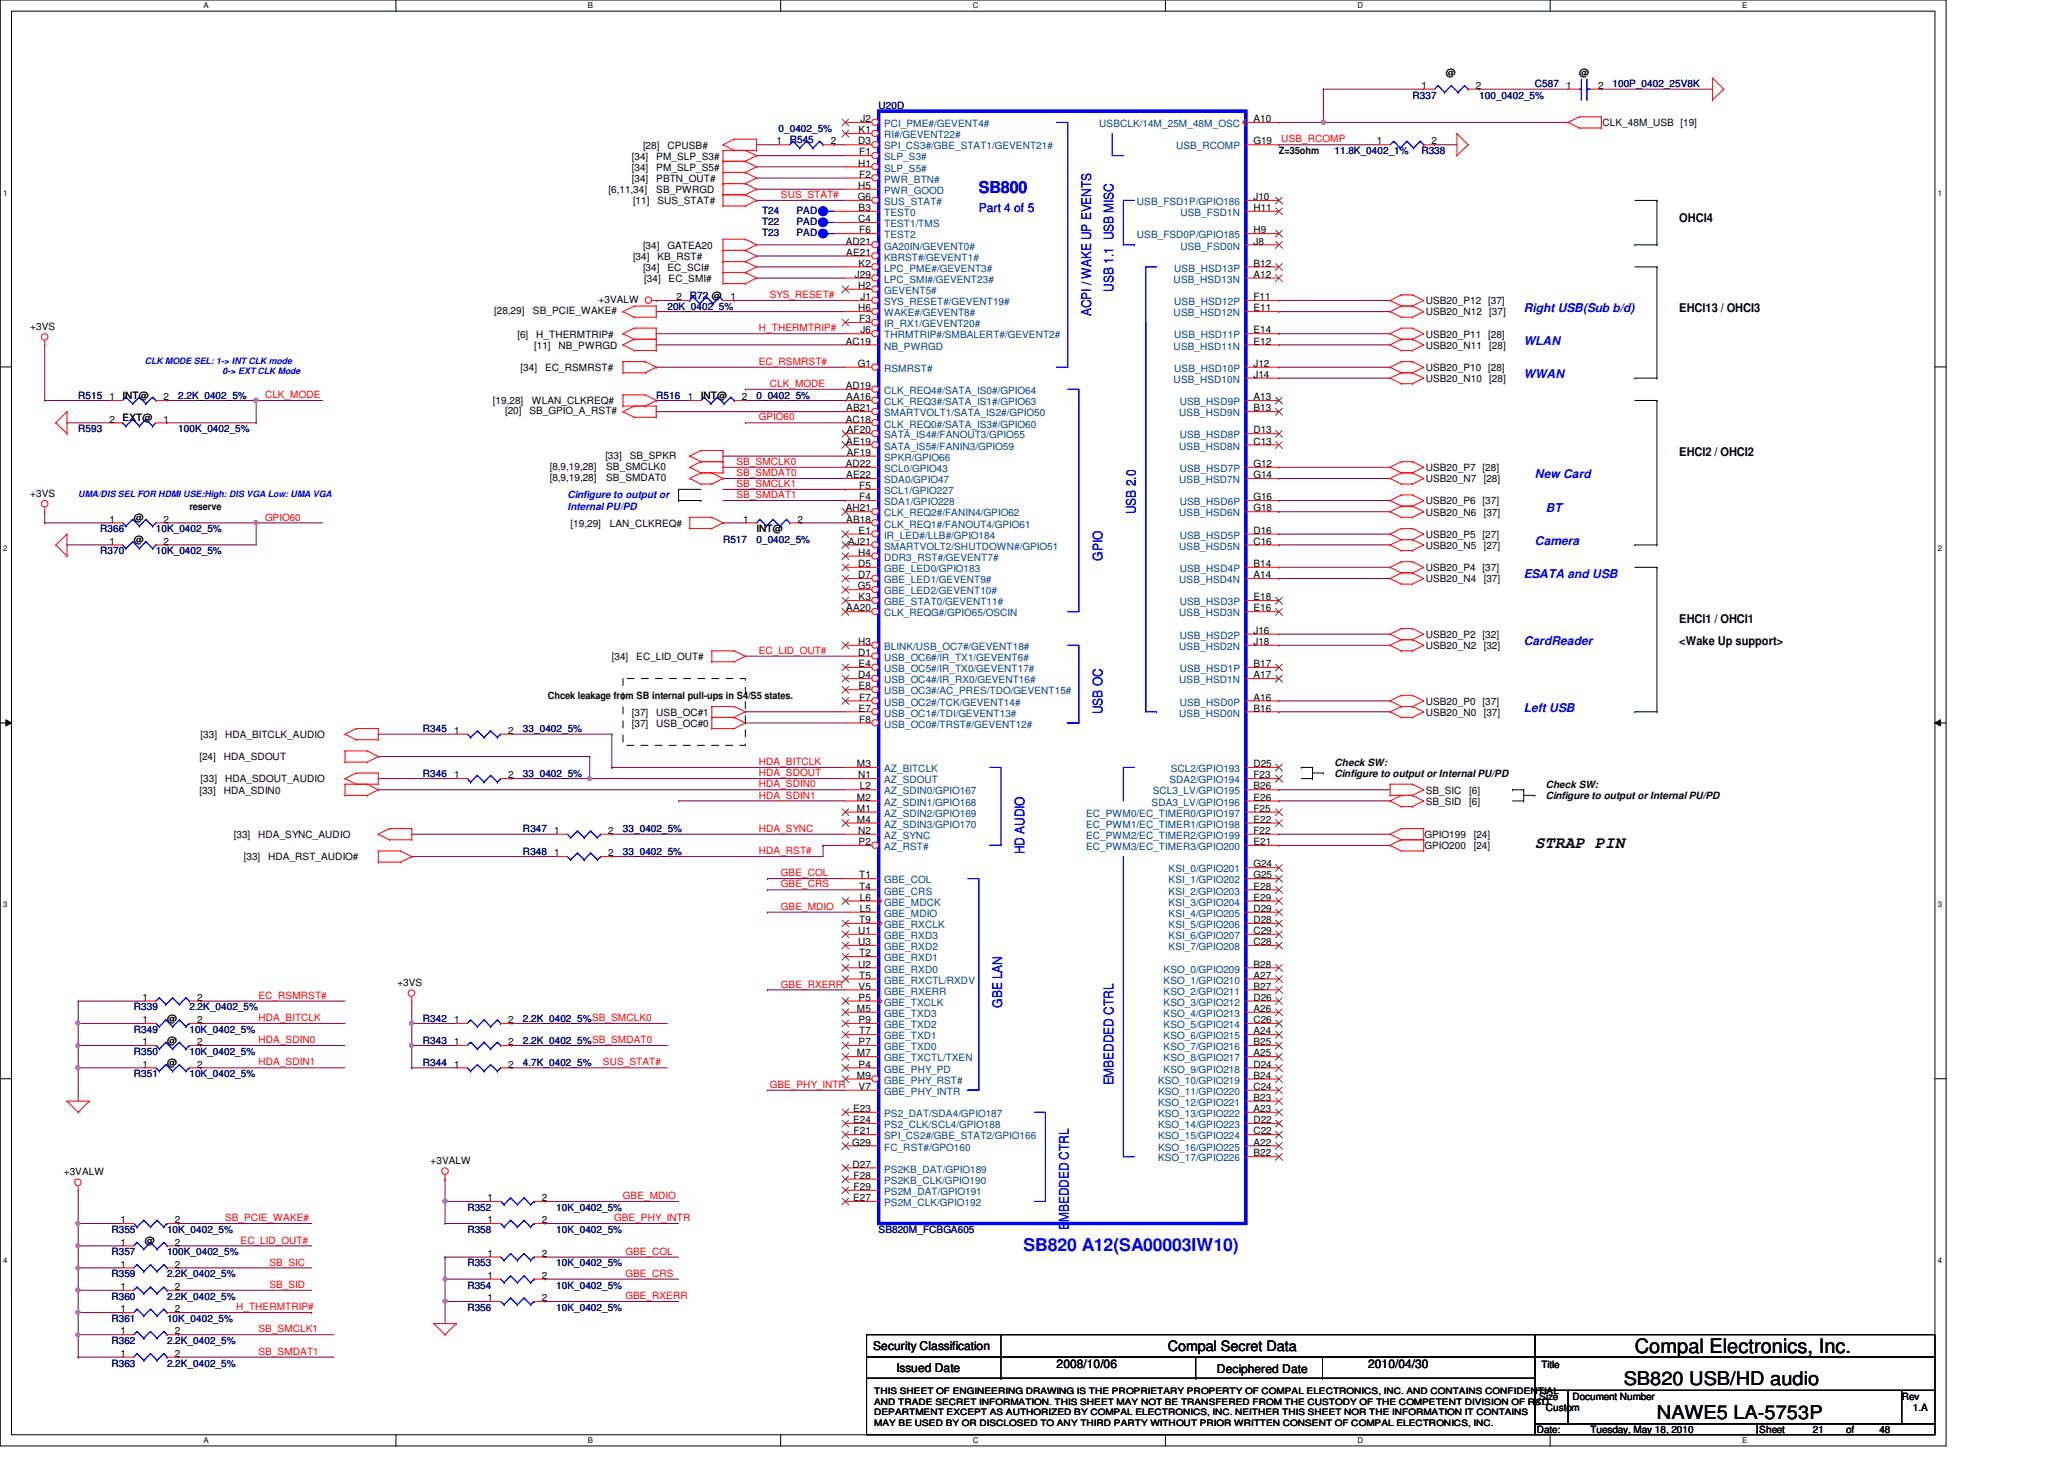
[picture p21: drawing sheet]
<svg xmlns="http://www.w3.org/2000/svg" width="297mm" height="210mm" viewBox="0 0 297 210" stroke-linecap="round" stroke-linejoin="round" font-family="sans-serif">
<defs><g id="words">
<text font-size="2.9" x="235.3" y="194.6">Compal Electronics, Inc.</text>
<g font-size="2.7">
<text x="233.7" y="199.3">SB820 USB/HD audio</text>
<text x="238.5" y="204.1">NAWE5 LA-5753P</text>
</g>
<text font-size="2.5" fill="#00f" x="147.3" y="180">SB820 A12(SA00003IW10)</text>
<text font-size="2.4" fill="#00f" x="140.9" y="27.8">SB800</text>
<text font-size="2.4" x="220.9" y="122">STRAP PIN</text>
<text font-size="2.1" x="168.1" y="194.4">Compal Secret Data</text>
<g font-size="1.9" fill="#00f">
<text x="160.2" y="42" transform="rotate(-90 160.2 42)">USB 1.1 USB MISC</text>
<text x="157.1" y="45.5" transform="rotate(-90 157.1 45.5)">ACPI / WAKE UP EVENTS</text>
<text x="163.4" y="74" transform="rotate(-90 163.4 74)">USB 2.0</text>
<text x="158.7" y="80.6" transform="rotate(-90 158.7 80.6)">GPIO</text>
<text x="158.7" y="102.7" transform="rotate(-90 158.7 102.7)">USB OC</text>
<text x="147.4" y="122.9" transform="rotate(-90 147.4 122.9)">HD AUDIO</text>
<text x="144.2" y="145" transform="rotate(-90 144.2 145)">GBE LAN</text>
<text x="160.2" y="156.2" transform="rotate(-90 160.2 156.2)">EMBEDDED CTRL</text>
<text x="153.8" y="177" transform="rotate(-90 153.8 177)">EMBEDDED CTRL</text>
</g>
<g font-size="1.7" fill="#00f">
<text x="140.9" y="30.4">Part 4 of 5</text>
<text x="219.3" y="44.8">Right USB(Sub b/d)</text>
<text x="219.3" y="49.6">WLAN</text>
<text x="219.3" y="54.4">WWAN</text>
<text x="220.9" y="68.8">New Card</text>
<text x="222.5" y="73.6">BT</text>
<text x="219.3" y="83.2">ESATA and USB</text>
<text x="220.9" y="78.4">Camera</text>
<text x="219.3" y="92.8">CardReader</text>
<text x="219.3" y="102.4">Left USB</text>
</g>
<g font-size="1.7">
<text x="241.7" y="32">OHCI4</text>
<text x="241.7" y="44.8">EHCI13 / OHCI3</text>
<text x="241.7" y="65.6">EHCI2 / OHCI2</text>
<text x="241.7" y="89.6">EHCI1 / OHCI1</text>
<text x="241.7" y="92.8">&lt;Wake Up support&gt;</text>
<text x="125.7" y="194.3">Security Classification</text>
<text x="129" y="197.3">Issued Date</text>
<text x="152.1" y="196.8">2008/10/06</text>
<text x="175.1" y="197.5">Deciphered Date</text>
<text x="196.9" y="196.8">2010/04/30</text>
</g>
<g font-size="1.4">
<text x="208.1" y="11">@</text>
<text x="227.3" y="11">@</text>
<text x="123.8" y="17.6">J2</text>
<text x="180.4" y="17.6">A10</text>
<text x="204.6" y="12.8">1</text>
<text x="212.4" y="12.8">2</text>
<text x="225.4" y="12.8">1</text>
<text x="230" y="12.8">2</text>
<text x="90.9" y="23">[34]</text>
<text x="92.5" y="21.4">[28]</text>
<text x="94.4" y="23">PM_SLP_S3#</text>
<text x="96.1" y="21.4">CPUSB#</text>
<text x="111.8" y="20.8">1</text>
<text x="119.5" y="20.8">2</text>
<text x="123.5" y="24">H1</text>
<text x="123.5" y="20.8">D3</text>
<text x="123.6" y="19.2">K1</text>
<text x="123.7" y="22.4">F1</text>
<text x="180.4" y="20.8">G19</text>
<text x="184.1" y="22.2">Z=35ohm</text>
<text x="198.2" y="20.8">1</text>
<text x="206" y="20.8">2</text>
<text x="230.6" y="18.2">CLK_48M_USB [19]</text>
<text x="87.6" y="27.8">[6,11,34]</text>
<text x="90.9" y="24.6">[34]</text>
<text x="90.9" y="26.2">[34]</text>
<text x="91.1" y="29.4">[11]</text>
<text x="94.4" y="24.6">PM_SLP_S5#</text>
<text x="94.4" y="26.2">PBTN_OUT#</text>
<text x="94.4" y="27.8">SB_PWRGD</text>
<text x="94.6" y="29.4">SUS_STAT#</text>
<text x="123.4" y="28.8">G6</text>
<text x="123.5" y="27.2">H5</text>
<text x="123.7" y="25.6">F2</text>
<text x="180.4" y="28.8">J10</text>
<text x="92.5" y="35.8">[34]</text>
<text x="96.1" y="35.8">GATEA20</text>
<text x="121.7" y="35.2">AD21</text>
<text x="123.5" y="32">C4</text>
<text x="123.6" y="30.4">B3</text>
<text x="123.7" y="33.6">F6</text>
<text x="180.4" y="30.4">H11</text>
<text x="180.4" y="33.6">H9</text>
<text x="180.4" y="35.2">J8</text>
<text x="91.1" y="37.4">[34]</text>
<text x="92.5" y="39">[34]</text>
<text x="92.7" y="40.6">[34]</text>
<text x="94.6" y="37.4">KB_RST#</text>
<text x="96.1" y="39">EC_SCI#</text>
<text x="96.2" y="40.6">EC_SMI#</text>
<text x="121.8" y="36.8">AE21</text>
<text x="123" y="40">J29</text>
<text x="123.5" y="41.6">H2</text>
<text x="123.6" y="38.4">K2</text>
<text x="180.4" y="38.4">B12</text>
<text x="180.4" y="40">A12</text>
<text x="4.4" y="47.5">+3VS</text>
<text x="71.1" y="45.2">[28,29]</text>
<text x="76.7" y="45.2">SB_PCIE_WAKE#</text>
<text x="86.1" y="43.6">+3VALW</text>
<text x="97.4" y="43.2">2</text>
<text x="105.2" y="43.2">1</text>
<text x="123.5" y="44.8">H6</text>
<text x="123.7" y="46.4">F3</text>
<text x="123.8" y="48">J6</text>
<text x="123.8" y="43.2">J1</text>
<text x="180.4" y="48">E14</text>
<text x="180.4" y="43.2">F11</text>
<text x="180.4" y="44.8">E11</text>
<text x="205.2" y="43.8">USB20_P12 [37]</text>
<text x="205.2" y="45.4">USB20_N12</text>
<text x="214.3" y="45.4">[37]</text>
<text x="74.5" y="48.6">[6]</text>
<text x="74.9" y="53.4">[34]</text>
<text x="76.9" y="50.2">[11]</text>
<text x="77.2" y="48.6">H_THERMTRIP#</text>
<text x="78.4" y="53.4">EC_RSMRST#</text>
<text x="80.4" y="50.2">NB_PWRGD</text>
<text x="121.7" y="49.6">AC19</text>
<text x="123.4" y="52.8">G1</text>
<text x="180.4" y="49.6">E12</text>
<text x="180.4" y="52.8">J12</text>
<text x="205.2" y="53.4">USB20_P10 [28]</text>
<text x="205.2" y="50.2">USB20_N11</text>
<text x="205.2" y="48.6">USB20_P11 [28]</text>
<text x="214.3" y="50.2">[28]</text>
<text x="15.7" y="57.6">1</text>
<text x="17.6" y="57.4">INT@</text>
<text x="23.5" y="57.6">2</text>
<text x="70.9" y="58.2">[19,28]</text>
<text x="72.7" y="59.6">[20]</text>
<text x="76.2" y="59.6">SB_GPIO_A_RST#</text>
<text x="76.5" y="58.2">WLAN_CLKREQ#</text>
<text x="99" y="57.6">1</text>
<text x="100.9" y="57.4">INT@</text>
<text x="106.8" y="57.6">2</text>
<text x="121.7" y="56">AD19</text>
<text x="121.8" y="57.6">AA16</text>
<text x="121.8" y="59.2">AB21</text>
<text x="180.4" y="57.6">A13</text>
<text x="180.4" y="59.2">B13</text>
<text x="180.4" y="54.4">J14</text>
<text x="205.2" y="55">USB20_N10</text>
<text x="214.3" y="55">[28]</text>
<text x="15.7" y="60.8">2</text>
<text x="17.6" y="60.6">EXT@</text>
<text x="23.5" y="60.8">1</text>
<text x="87.1" y="66">[33]</text>
<text x="90.6" y="66">SB_SPKR</text>
<text x="121.7" y="60.8">AC18</text>
<text x="121.8" y="64">AE19</text>
<text x="121.9" y="65.6">AF19</text>
<text x="121.9" y="62.4">AF20</text>
<text x="180.4" y="62.4">D13</text>
<text x="180.4" y="64">C13</text>
<text x="4.4" y="71.5">+3VS</text>
<text x="79.1" y="69.2">[8,9,19,28]</text>
<text x="79.1" y="67.6">[8,9,19,28]</text>
<text x="87.2" y="69.2">SB_SMDAT0</text>
<text x="87.2" y="67.6">SB_SMCLK0</text>
<text x="121.7" y="67.2">AD22</text>
<text x="121.8" y="68.8">AE22</text>
<text x="123.7" y="70.4">F5</text>
<text x="123.7" y="72">F4</text>
<text x="180.4" y="67.2">G12</text>
<text x="180.4" y="68.8">G14</text>
<text x="180.4" y="72">G16</text>
<text x="205.2" y="69.4">USB20_N7</text>
<text x="205.2" y="67.8">USB20_P7 [28]</text>
<text x="213.5" y="69.4">[28]</text>
<text x="15.7" y="75.2">1</text>
<text x="19.3" y="75">@</text>
<text x="23.5" y="75.2">2</text>
<text x="27.3" y="73.4">reserve</text>
<text x="82.1" y="75.8">[19,29]</text>
<text x="87.8" y="75.8">LAN_CLKREQ#</text>
<text x="107" y="75.2">1</text>
<text x="108.9" y="76.6">INT@</text>
<text x="114.8" y="75.2">2</text>
<text x="121.7" y="73.6">AH21</text>
<text x="121.8" y="75.2">AB18</text>
<text x="123.6" y="76.8">E1</text>
<text x="180.4" y="76.8">D16</text>
<text x="180.4" y="73.6">G18</text>
<text x="205.2" y="77.4">USB20_P5 [27]</text>
<text x="205.2" y="74.2">USB20_N6</text>
<text x="205.2" y="72.6">USB20_P6 [37]</text>
<text x="213.5" y="74.2">[37]</text>
<text x="15.7" y="78.4">1</text>
<text x="19.3" y="78.2">@</text>
<text x="23.5" y="78.4">2</text>
<text x="122" y="78.4">AJ21</text>
<text x="123.5" y="80">H4</text>
<text x="123.5" y="83.2">D7</text>
<text x="123.5" y="81.6">D5</text>
<text x="180.4" y="78.4">C16</text>
<text x="180.4" y="81.6">B14</text>
<text x="180.4" y="83.2">A14</text>
<text x="205.2" y="79">USB20_N5</text>
<text x="205.2" y="82.2">USB20_P4 [37]</text>
<text x="205.2" y="83.8">USB20_N4</text>
<text x="213.5" y="79">[27]</text>
<text x="213.5" y="83.8">[37]</text>
<text x="121.8" y="88">AA20</text>
<text x="123.4" y="84.8">G5</text>
<text x="123.6" y="86.4">K3</text>
<text x="180.4" y="86.4">E18</text>
<text x="180.4" y="88">E16</text>
<text x="88" y="95">[34]</text>
<text x="91.6" y="95">EC_LID_OUT#</text>
<text x="123.5" y="94.4">D1</text>
<text x="123.5" y="92.8">H3</text>
<text x="123.6" y="96">E4</text>
<text x="180.4" y="91.2">J16</text>
<text x="180.4" y="92.8">J18</text>
<text x="180.4" y="96">B17</text>
<text x="205.2" y="93.4">USB20_N2</text>
<text x="205.2" y="91.8">USB20_P2 [32]</text>
<text x="213.5" y="93.4">[32]</text>
<text x="78.8" y="100.6">Chcek leakage from SB internal pull-ups in S4/S5 states.</text>
<text x="123.5" y="97.6">D4</text>
<text x="123.6" y="99.2">E8</text>
<text x="123.7" y="100.8">F7</text>
<text x="180.4" y="97.6">A17</text>
<text x="180.4" y="100.8">A16</text>
<text x="205.2" y="101.4">USB20_P0 [37]</text>
<text x="28.9" y="106.2">[33]</text>
<text x="32.4" y="106.2">HDA_BITCLK_AUDIO</text>
<text x="65.4" y="105.6">1</text>
<text x="73.1" y="105.6">2</text>
<text x="90.9" y="104.6">[37]</text>
<text x="90.9" y="103">[37]</text>
<text x="94.4" y="104.6">USB_OC#0</text>
<text x="94.4" y="103">USB_OC#1</text>
<text x="123.6" y="102.4">E7</text>
<text x="123.7" y="104">F8</text>
<text x="180.4" y="102.4">B16</text>
<text x="205.2" y="103">USB20_N0</text>
<text x="213.5" y="103">[37]</text>
<text x="28.7" y="109.4">[24]</text>
<text x="28.9" y="112.6">[33]</text>
<text x="32.2" y="109.4">HDA_SDOUT</text>
<text x="32.4" y="112.6">HDA_SDOUT_AUDIO</text>
<text x="65.4" y="112">1</text>
<text x="73.1" y="112">2</text>
<text x="123.3" y="110.4">M3</text>
<text x="123.5" y="112">N1</text>
<text x="123.7" y="113.6">L2</text>
<text x="180.4" y="110.4">D25</text>
<text x="180.4" y="112">F23</text>
<text x="180.4" y="113.6">B26</text>
<text x="192.1" y="111.7">Cinfigure to output or Internal PU/PD</text>
<text x="192.1" y="110.2">Check SW:</text>
<text x="222.5" y="113.3">Check SW:</text>
<text x="28.7" y="114.2">[33]</text>
<text x="32.2" y="114.2">HDA_SDIN0</text>
<text x="79.8" y="120">1</text>
<text x="87.5" y="120">2</text>
<text x="123.3" y="118.4">M4</text>
<text x="123.3" y="116.8">M1</text>
<text x="123.3" y="115.2">M2</text>
<text x="123.5" y="120">N2</text>
<text x="180.4" y="116.8">F25</text>
<text x="180.4" y="115.2">E26</text>
<text x="180.4" y="118.4">E22</text>
<text x="180.4" y="120">F22</text>
<text x="205.2" y="114.2">SB_SIC</text>
<text x="205.2" y="115.8">SB_SID</text>
<text x="211.5" y="114.2">[6]</text>
<text x="211.5" y="115.8">[6]</text>
<text x="222.5" y="114.9">Cinfigure to output or Internal PU/PD</text>
<text x="33.7" y="120.6">[33]</text>
<text x="35.1" y="123.8">[33]</text>
<text x="37.2" y="120.6">HDA_SYNC_AUDIO</text>
<text x="38.6" y="123.8">HDA_RST_AUDIO#</text>
<text x="79.8" y="123.2">1</text>
<text x="87.5" y="123.2">2</text>
<text x="123.6" y="121.6">P2</text>
<text x="180.4" y="121.6">E21</text>
<text x="180.4" y="124.8">G24</text>
<text x="205" y="120.6">GPIO199</text>
<text x="205" y="122.2">GPIO200</text>
<text x="212.1" y="120.6">[24]</text>
<text x="212.1" y="122.2">[24]</text>
<text x="123.7" y="128">T4</text>
<text x="123.7" y="126.4">T1</text>
<text x="123.7" y="129.6">L6</text>
<text x="123.7" y="131.2">L5</text>
<text x="180.4" y="126.4">G25</text>
<text x="180.4" y="128">E28</text>
<text x="180.4" y="129.6">E29</text>
<text x="180.4" y="131.2">D29</text>
<text x="123.5" y="136">U3</text>
<text x="123.5" y="134.4">U1</text>
<text x="123.7" y="132.8">T9</text>
<text x="123.7" y="137.6">T2</text>
<text x="180.4" y="132.8">D28</text>
<text x="180.4" y="134.4">C29</text>
<text x="180.4" y="136">C28</text>
<text x="20.5" y="144">1</text>
<text x="28.4" y="144">2</text>
<text x="57.2" y="141.9">+3VS</text>
<text x="123.5" y="139.2">U2</text>
<text x="123.6" y="142.4">V5</text>
<text x="123.6" y="144">P5</text>
<text x="123.7" y="140.8">T5</text>
<text x="180.4" y="139.2">B28</text>
<text x="180.4" y="140.8">A27</text>
<text x="180.4" y="142.4">B27</text>
<text x="180.4" y="144">D26</text>
<text x="20.5" y="147.2">1</text>
<text x="24" y="147">@</text>
<text x="28.4" y="147.2">2</text>
<text x="65.4" y="147.2">1</text>
<text x="73.1" y="147.2">2</text>
<text x="123.3" y="145.6">M5</text>
<text x="123.6" y="147.2">P9</text>
<text x="123.7" y="148.8">T7</text>
<text x="180.4" y="145.6">A26</text>
<text x="180.4" y="147.2">C26</text>
<text x="180.4" y="148.8">A24</text>
<text x="20.5" y="153.6">1</text>
<text x="20.5" y="150.4">1</text>
<text x="24" y="153.4">@</text>
<text x="24" y="150.2">@</text>
<text x="28.4" y="153.6">2</text>
<text x="28.4" y="150.4">2</text>
<text x="65.4" y="153.6">1</text>
<text x="65.4" y="150.4">1</text>
<text x="73.1" y="153.6">2</text>
<text x="73.1" y="150.4">2</text>
<text x="123.3" y="152">M7</text>
<text x="123.3" y="155.2">M9</text>
<text x="123.6" y="153.6">P4</text>
<text x="123.6" y="150.4">P7</text>
<text x="180.4" y="150.4">B25</text>
<text x="180.4" y="152">A25</text>
<text x="180.4" y="153.6">D24</text>
<text x="180.4" y="155.2">B24</text>
<text x="122.8" y="160">E23</text>
<text x="122.8" y="161.6">E24</text>
<text x="123.6" y="156.8">V7</text>
<text x="180.4" y="156.8">C24</text>
<text x="180.4" y="158.4">B23</text>
<text x="180.4" y="160">A23</text>
<text x="180.4" y="161.6">D22</text>
<text x="62" y="167.5">+3VALW</text>
<text x="122.6" y="164.8">G29</text>
<text x="122.7" y="168">D27</text>
<text x="122.8" y="163.2">F21</text>
<text x="180.4" y="166.4">B22</text>
<text x="180.4" y="164.8">A22</text>
<text x="180.4" y="163.2">C22</text>
<text x="9.2" y="169.1">+3VALW</text>
<text x="70.1" y="172.8">1</text>
<text x="78" y="172.8">2</text>
<text x="122.8" y="172.8">E27</text>
<text x="122.8" y="169.6">F28</text>
<text x="122.8" y="171.2">F29</text>
<text x="17.4" y="179.2">1</text>
<text x="17.4" y="176">1</text>
<text x="20.9" y="179">@</text>
<text x="25.1" y="179.2">2</text>
<text x="25.1" y="176">2</text>
<text x="70.1" y="176">1</text>
<text x="78" y="176">2</text>
<text x="17.4" y="182.4">1</text>
<text x="17.4" y="185.6">1</text>
<text x="25.1" y="182.4">2</text>
<text x="25.1" y="185.6">2</text>
<text x="70.1" y="180.8">1</text>
<text x="70.1" y="184">1</text>
<text x="78" y="180.8">2</text>
<text x="78" y="184">2</text>
<text x="17.4" y="188.8">1</text>
<text x="17.4" y="192">1</text>
<text x="25.1" y="188.8">2</text>
<text x="25.1" y="192">2</text>
<text x="70.1" y="187.2">1</text>
<text x="78" y="187.2">2</text>
<text x="17.4" y="195.2">1</text>
<text x="25.1" y="195.2">2</text>
<text x="221.8" y="196.8">Title</text>
<text x="221.5" y="201.4">Size</text>
<text x="222.5" y="203">Custom</text>
<text x="226.3" y="201.4">Document Number</text>
<text x="273.7" y="201.4">Rev</text>
<text x="275.3" y="203">1.A</text>
<text x="221.2" y="206.2">Date:</text>
<text x="228.9" y="206.2">Tuesday, May 18, 2010</text>
<text x="253.2" y="206.2">Sheet</text>
<text x="260.9" y="206.2">21</text>
<text x="265.7" y="206.2">of</text>
<text x="270.5" y="206.2">48</text>
</g>
<g font-size="1.4" fill="#000080">
<text x="126.4" y="15.7">U20D</text>
<text x="203.3" y="14.2">R337</text>
<text x="212.9" y="14.2">100_0402_5%</text>
<text x="220.9" y="12.6">C587</text>
<text x="232.1" y="12.6">100P_0402_25V8K</text>
<text x="112.1" y="19">0_0402_5%</text>
<text x="113.7" y="20.6">R545</text>
<text x="192.1" y="22.2">11.8K_0402_1%</text>
<text x="204.6" y="22.2">R338</text>
<text x="109.7" y="30.8">T24</text>
<text x="109.7" y="34">T23</text>
<text x="109.7" y="32.4">T22</text>
<text x="114.6" y="30.8">PAD</text>
<text x="114.6" y="34">PAD</text>
<text x="114.6" y="32.4">PAD</text>
<text x="96.1" y="44.6">20K_0402_5%</text>
<text x="99.3" y="43">R72 @</text>
<text x="11.3" y="57.4">R515</text>
<text x="25.7" y="57.4">2.2K_0402_5%</text>
<text x="94.4" y="57.4">R516</text>
<text x="108.9" y="57.4">0_0402_5%</text>
<text x="11.3" y="62.2">R593</text>
<text x="25.7" y="62.2">100K_0402_5%</text>
<text x="14.4" y="76.6">R366</text>
<text x="22.4" y="76.6">10K_0402_5%</text>
<text x="14.4" y="79.8">R370</text>
<text x="22.4" y="79.8">10K_0402_5%</text>
<text x="104.1" y="78.2">R517</text>
<text x="108.9" y="78.2">0_0402_5%</text>
<text x="60.9" y="105.4">R345</text>
<text x="75.3" y="105.4">33_0402_5%</text>
<text x="60.9" y="111.8">R346</text>
<text x="75.3" y="111.8">33_0402_5%</text>
<text x="75.3" y="119.8">R347</text>
<text x="89.7" y="119.8">33_0402_5%</text>
<text x="75.3" y="123">R348</text>
<text x="89.7" y="123">33_0402_5%</text>
<text x="19.3" y="145.4">R339</text>
<text x="19.3" y="148.6">R349</text>
<text x="27.3" y="145.4">2.2K_0402_5%</text>
<text x="27.3" y="148.6">10K_0402_5%</text>
<text x="60.9" y="147">R342</text>
<text x="75.3" y="147">2.2K_0402_5%SB_SMCLK0</text>
<text x="19.3" y="155">R351</text>
<text x="19.3" y="151.8">R350</text>
<text x="27.3" y="155">10K_0402_5%</text>
<text x="27.3" y="151.8">10K_0402_5%</text>
<text x="60.9" y="153.4">R344</text>
<text x="60.9" y="150.2">R343</text>
<text x="75.3" y="153.4">4.7K_0402_5%</text>
<text x="75.3" y="150.2">2.2K_0402_5%SB_SMDAT0</text>
<text x="16" y="177.4">R355</text>
<text x="24" y="177.4">10K_0402_5%</text>
<text x="67.3" y="177.4">R358</text>
<text x="67.3" y="174.2">R352</text>
<text x="80" y="177.4">10K_0402_5%</text>
<text x="80" y="174.2">10K_0402_5%</text>
<text x="126.4" y="177.4">SB820M_FCBGA605</text>
<text x="16" y="183.8">R359</text>
<text x="16" y="180.6">R357</text>
<text x="24" y="183.8">2.2K_0402_5%</text>
<text x="24" y="180.6">100K_0402_5%</text>
<text x="67.3" y="182.2">R353</text>
<text x="67.3" y="185.4">R354</text>
<text x="80" y="182.2">10K_0402_5%</text>
<text x="80" y="185.4">10K_0402_5%</text>
<text x="16" y="190.2">R361</text>
<text x="16" y="187">R360</text>
<text x="24" y="190.2">10K_0402_5%</text>
<text x="24" y="187">2.2K_0402_5%</text>
<text x="67.3" y="188.6">R356</text>
<text x="80" y="188.6">10K_0402_5%</text>
<text x="16" y="196.6">R363</text>
<text x="16" y="193.4">R362</text>
<text x="24" y="196.6">2.2K_0402_5%</text>
<text x="24" y="193.4">2.2K_0402_5%</text>
</g>
<g font-size="1.4" fill="#004080">
<text x="127.3" y="18.3">PCI_PME#/GEVENT4#</text>
<text x="127.3" y="19.9">RI#/GEVENT22#</text>
<text x="127.3" y="23.1">SLP_S3#</text>
<text x="127.3" y="21.5">SPI_CS3#/GBE_STAT1/GEVENT21#</text>
<text x="158.2" y="18.3">USBCLK/14M_25M_48M_OSC</text>
<text x="169.2" y="21.5">USB_RCOMP</text>
<text x="127.3" y="24.7">SLP_S5#</text>
<text x="127.3" y="26.3">PWR_BTN#</text>
<text x="127.3" y="27.9">PWR_GOOD</text>
<text x="127.3" y="29.5">SUS_STAT#</text>
<text x="163.6" y="29.5">USB_FSD1P/GPIO186</text>
<text x="127.3" y="35.9">GA20IN/GEVENT0#</text>
<text x="127.3" y="31.1">TEST0</text>
<text x="127.3" y="32.7">TEST1/TMS</text>
<text x="127.3" y="34.3">TEST2</text>
<text x="163.6" y="34.3">USB_FSD0P/GPIO185</text>
<text x="169.9" y="31.1">USB_FSD1N</text>
<text x="169.9" y="35.9">USB_FSD0N</text>
<text x="127.3" y="37.5">KBRST#/GEVENT1#</text>
<text x="127.3" y="39.1">LPC_PME#/GEVENT3#</text>
<text x="127.3" y="40.7">LPC_SMI#/GEVENT23#</text>
<text x="168.9" y="40.7">USB_HSD13N</text>
<text x="169" y="39.1">USB_HSD13P</text>
<text x="127.3" y="42.3">GEVENT5#</text>
<text x="127.3" y="43.9">SYS_RESET#/GEVENT19#</text>
<text x="127.3" y="45.5">WAKE#/GEVENT8#</text>
<text x="127.3" y="47.1">IR_RX1/GEVENT20#</text>
<text x="168.9" y="45.5">USB_HSD12N</text>
<text x="169" y="43.9">USB_HSD12P</text>
<text x="127.3" y="48.7">THRMTRIP#/SMBALERT#/GEVENT2#</text>
<text x="127.3" y="53.5">RSMRST#</text>
<text x="127.3" y="50.3">NB_PWRGD</text>
<text x="168.9" y="50.3">USB_HSD11N</text>
<text x="169" y="48.7">USB_HSD11P</text>
<text x="169" y="53.5">USB_HSD10P</text>
<text x="127.3" y="56.7">CLK_REQ4#/SATA_IS0#/GPIO64</text>
<text x="127.3" y="58.3">CLK_REQ3#/SATA_IS1#/GPIO63</text>
<text x="127.3" y="59.9">SMARTVOLT1/SATA_IS2#/GPIO50</text>
<text x="168.9" y="55.1">USB_HSD10N</text>
<text x="169.7" y="59.9">USB_HSD9N</text>
<text x="169.8" y="58.3">USB_HSD9P</text>
<text x="127.3" y="61.5">CLK_REQ0#/SATA_IS3#/GPIO60</text>
<text x="127.3" y="63.1">SATA_IS4#/FANOUT3/GPIO55</text>
<text x="127.3" y="64.7">SATA_IS5#/FANIN3/GPIO59</text>
<text x="169.7" y="64.7">USB_HSD8N</text>
<text x="169.8" y="63.1">USB_HSD8P</text>
<text x="127.3" y="66.3">SPKR/GPIO66</text>
<text x="127.3" y="67.9">SCL0/GPIO43</text>
<text x="127.3" y="69.5">SDA0/GPIO47</text>
<text x="127.3" y="71.1">SCL1/GPIO227</text>
<text x="169.7" y="69.5">USB_HSD7N</text>
<text x="169.8" y="67.9">USB_HSD7P</text>
<text x="127.3" y="74.3">CLK_REQ2#/FANIN4/GPIO62</text>
<text x="127.3" y="75.9">CLK_REQ1#/FANOUT4/GPIO61</text>
<text x="127.3" y="77.5">IR_LED#/LLB#/GPIO184</text>
<text x="127.3" y="72.7">SDA1/GPIO228</text>
<text x="169.7" y="74.3">USB_HSD6N</text>
<text x="169.8" y="77.5">USB_HSD5P</text>
<text x="169.8" y="72.7">USB_HSD6P</text>
<text x="127.3" y="80.7">DDR3_RST#/GEVENT7#</text>
<text x="127.3" y="83.9">GBE_LED1/GEVENT9#</text>
<text x="127.3" y="82.3">GBE_LED0/GPIO183</text>
<text x="127.3" y="79.1">SMARTVOLT2/SHUTDOWN#/GPIO51</text>
<text x="169.7" y="79.1">USB_HSD5N</text>
<text x="169.7" y="83.9">USB_HSD4N</text>
<text x="169.8" y="82.3">USB_HSD4P</text>
<text x="127.3" y="85.5">GBE_LED2/GEVENT10#</text>
<text x="127.3" y="87.1">GBE_STAT0/GEVENT11#</text>
<text x="127.3" y="88.7">CLK_REQG#/GPIO65/OSCIN</text>
<text x="169.7" y="88.7">USB_HSD3N</text>
<text x="169.8" y="87.1">USB_HSD3P</text>
<text x="127.3" y="95.1">USB_OC6#/IR_TX1/GEVENT6#</text>
<text x="127.3" y="93.5">BLINK/USB_OC7#/GEVENT18#</text>
<text x="169.7" y="93.5">USB_HSD2N</text>
<text x="169.8" y="91.9">USB_HSD2P</text>
<text x="127.3" y="98.3">USB_OC4#/IR_RX0/GEVENT16#</text>
<text x="127.3" y="99.9">USB_OC3#/AC_PRES/TDO/GEVENT15#</text>
<text x="127.3" y="101.5">USB_OC2#/TCK/GEVENT14#</text>
<text x="127.3" y="96.7">USB_OC5#/IR_TX0/GEVENT17#</text>
<text x="169.7" y="98.3">USB_HSD1N</text>
<text x="169.8" y="96.7">USB_HSD1P</text>
<text x="169.8" y="101.5">USB_HSD0P</text>
<text x="127.3" y="103.1">USB_OC1#/TDI/GEVENT13#</text>
<text x="127.3" y="104.7">USB_OC0#/TRST#/GEVENT12#</text>
<text x="169.7" y="103.1">USB_HSD0N</text>
<text x="127.3" y="111.1">AZ_BITCLK</text>
<text x="127.3" y="112.7">AZ_SDOUT</text>
<text x="168.3" y="112.7">SDA2/GPIO194</text>
<text x="168.5" y="111.1">SCL2/GPIO193</text>
<text x="127.3" y="119.1">AZ_SDIN3/GPIO170</text>
<text x="127.3" y="117.5">AZ_SDIN2/GPIO169</text>
<text x="127.3" y="114.3">AZ_SDIN0/GPIO167</text>
<text x="127.3" y="115.9">AZ_SDIN1/GPIO168</text>
<text x="156.3" y="117.5">EC_PWM0/EC_TIMER0/GPIO197</text>
<text x="156.3" y="119.1">EC_PWM1/EC_TIMER1/GPIO198</text>
<text x="165.7" y="115.9">SDA3_LV/GPIO196</text>
<text x="165.9" y="114.3">SCL3_LV/GPIO195</text>
<text x="127.3" y="120.7">AZ_SYNC</text>
<text x="127.3" y="122.3">AZ_RST#</text>
<text x="156.3" y="120.7">EC_PWM2/EC_TIMER2/GPIO199</text>
<text x="156.3" y="122.3">EC_PWM3/EC_TIMER3/GPIO200</text>
<text x="168.2" y="125.5">KSI_0/GPIO201</text>
<text x="127.3" y="128.7">GBE_CRS</text>
<text x="127.3" y="127.1">GBE_COL</text>
<text x="127.3" y="130.3">GBE_MDCK</text>
<text x="127.3" y="131.9">GBE_MDIO</text>
<text x="168.2" y="127.1">KSI_1/GPIO202</text>
<text x="168.2" y="128.7">KSI_2/GPIO203</text>
<text x="168.2" y="130.3">KSI_3/GPIO204</text>
<text x="168.2" y="131.9">KSI_4/GPIO205</text>
<text x="127.3" y="133.5">GBE_RXCLK</text>
<text x="127.3" y="136.7">GBE_RXD2</text>
<text x="127.3" y="135.1">GBE_RXD3</text>
<text x="168.2" y="133.5">KSI_5/GPIO206</text>
<text x="168.2" y="135.1">KSI_6/GPIO207</text>
<text x="168.2" y="136.7">KSI_7/GPIO208</text>
<text x="127.3" y="141.5">GBE_RXCTL/RXDV</text>
<text x="127.3" y="143.1">GBE_RXERR</text>
<text x="127.3" y="139.9">GBE_RXD0</text>
<text x="127.3" y="138.3">GBE_RXD1</text>
<text x="167.5" y="139.9">KSO_0/GPIO209</text>
<text x="167.5" y="141.5">KSO_1/GPIO210</text>
<text x="167.5" y="143.1">KSO_2/GPIO211</text>
<text x="127.3" y="147.9">GBE_TXD2</text>
<text x="127.3" y="146.3">GBE_TXD3</text>
<text x="127.3" y="144.7">GBE_TXCLK</text>
<text x="127.3" y="149.5">GBE_TXD1</text>
<text x="167.5" y="144.7">KSO_3/GPIO212</text>
<text x="167.5" y="146.3">KSO_4/GPIO213</text>
<text x="167.5" y="147.9">KSO_5/GPIO214</text>
<text x="167.5" y="149.5">KSO_6/GPIO215</text>
<text x="127.3" y="152.7">GBE_TXCTL/TXEN</text>
<text x="127.3" y="154.3">GBE_PHY_PD</text>
<text x="127.3" y="155.9">GBE_PHY_RST#</text>
<text x="127.3" y="151.1">GBE_TXD0</text>
<text x="166.7" y="155.9">KSO_10/GPIO219</text>
<text x="167.5" y="151.1">KSO_7/GPIO216</text>
<text x="167.5" y="152.7">KSO_8/GPIO217</text>
<text x="167.5" y="154.3">KSO_9/GPIO218</text>
<text x="127.3" y="160.7">PS2_DAT/SDA4/GPIO187</text>
<text x="127.3" y="157.5">GBE_PHY_INTR</text>
<text x="166.7" y="157.5">KSO_11/GPIO220</text>
<text x="166.7" y="159.1">KSO_12/GPIO221</text>
<text x="166.7" y="160.7">KSO_13/GPIO222</text>
<text x="127.3" y="162.3">PS2_CLK/SCL4/GPIO188</text>
<text x="127.3" y="163.9">SPI_CS2#/GBE_STAT2/GPIO166</text>
<text x="127.3" y="165.5">FC_RST#/GPO160</text>
<text x="166.7" y="167.1">KSO_17/GPIO226</text>
<text x="166.7" y="165.5">KSO_16/GPIO225</text>
<text x="166.7" y="162.3">KSO_14/GPIO223</text>
<text x="166.7" y="163.9">KSO_15/GPIO224</text>
<text x="127.3" y="168.7">PS2KB_DAT/GPIO189</text>
<text x="127.3" y="170.3">PS2KB_CLK/GPIO190</text>
<text x="127.3" y="171.9">PS2M_DAT/GPIO191</text>
<text x="127.3" y="173.5">PS2M_CLK/GPIO192</text>
</g>
<g font-size="1.4" fill="#f00">
<text x="184.4" y="20.5">USB_RCOMP</text>
<text x="112.4" y="28.5">SUS_STAT#</text>
<text x="109.2" y="47.7">H_THERMTRIP#</text>
<text x="110.8" y="42.9">SYS_RESET#</text>
<text x="109.2" y="52.5">EC_RSMRST#</text>
<text x="38.1" y="57.3">CLK_MODE</text>
<text x="110.8" y="55.7">CLK_MODE</text>
<text x="109.2" y="60.5">GPIO60</text>
<text x="106" y="68.5">SB_SMDAT0</text>
<text x="106" y="66.9">SB_SMCLK0</text>
<text x="106" y="70.1">SB_SMCLK1</text>
<text x="106" y="71.7">SB_SMDAT1</text>
<text x="38.1" y="74.9">GPIO60</text>
<text x="109.2" y="94.1">EC_LID_OUT#</text>
<text x="109.2" y="113.3">HDA_SDIN0</text>
<text x="109.2" y="110.1">HDA_BITCLK</text>
<text x="109.2" y="111.7">HDA_SDOUT</text>
<text x="109.2" y="119.7">HDA_SYNC</text>
<text x="109.2" y="114.9">HDA_SDIN1</text>
<text x="109.2" y="122.9">HDA_RST#</text>
<text x="112.4" y="130.9">GBE_MDIO</text>
<text x="112.4" y="126.1">GBE_COL</text>
<text x="112.4" y="127.7">GBE_CRS</text>
<text x="37.2" y="143.7">EC_RSMRST#</text>
<text x="112.4" y="142.1">GBE_RXERR</text>
<text x="37.2" y="146.9">HDA_BITCLK</text>
<text x="37.2" y="150.1">HDA_SDIN0</text>
<text x="37.2" y="153.3">HDA_SDIN1</text>
<text x="86.8" y="153.3">SUS_STAT#</text>
<text x="110.8" y="156.5">GBE_PHY_INTR</text>
<text x="89.7" y="172.5">GBE_MDIO</text>
<text x="32.4" y="175.7">SB_PCIE_WAKE#</text>
<text x="34.6" y="178.9">EC_LID_OUT#</text>
<text x="88.4" y="175.7">GBE_PHY_INTR</text>
<text x="38.8" y="182.1">SB_SIC</text>
<text x="38.8" y="185.3">SB_SID</text>
<text x="90" y="180.5">GBE_COL</text>
<text x="90" y="183.7">GBE_CRS</text>
<text x="34" y="188.5">H_THERMTRIP#</text>
<text x="37.2" y="191.7">SB_SMCLK1</text>
<text x="90" y="186.9">GBE_RXERR</text>
<text x="37.2" y="194.9">SB_SMDAT1</text>
</g>
<g font-size="1.4" fill="#00f">
<text x="81.7" y="71.7">Cinfigure to output or</text>
<text x="81.7" y="73.4">Internal PU/PD</text>
</g>
<g font-size="1.3" fill="#00f">
<text x="20.9" y="52.4">CLK MODE SEL: 1-&gt; INT CLK mode</text>
<text x="32" y="53.8">0-&gt; EXT CLK Mode</text>
<text x="11.3" y="71.5">UMA/DIS SEL FOR HDMI USE:High: DIS VGA Low: UMA VGA</text>
</g>
<g font-size="1.3">
<text x="125.8" y="200.6">THIS SHEET OF ENGINEERING DRAWING IS THE PROPRIETARY PROPERTY OF COMPAL ELECTRONICS, INC. AND CONTAINS CONFIDENTIAL</text>
<text x="125.8" y="202.1">AND TRADE SECRET INFORMATION. THIS SHEET MAY NOT BE TRANSFERED FROM THE CUSTODY OF THE COMPETENT DIVISION OF R&amp;D</text>
<text x="125.8" y="203.6">DEPARTMENT EXCEPT AS AUTHORIZED BY COMPAL ELECTRONICS, INC. NEITHER THIS SHEET NOR THE INFORMATION IT CONTAINS</text>
<text x="125.8" y="205.1">MAY BE USED BY OR DISCLOSED TO ANY THIRD PARTY WITHOUT PRIOR WRITTEN CONSENT OF COMPAL ELECTRONICS, INC.</text>
</g>
<g font-size="1.1">
<text x="29.3" y="1.1">A</text>
<text x="84.6" y="1.1">B</text>
<text x="140" y="1.1">C</text>
<text x="195.4" y="1.1">D</text>
<text x="250.7" y="1.1">E</text>
<text x=".5" y="28.2">1</text>
<text x="278.9" y="28.2">1</text>
<text x=".5" y="79.3">2</text>
<text x="278.9" y="79.3">2</text>
<text x=".5" y="130.6">3</text>
<text x="278.9" y="130.6">3</text>
<text x=".5" y="181.7">4</text>
<text x="278.9" y="181.7">4</text>
<text x="29.3" y="207.6">A</text>
<text x="84.6" y="207.6">B</text>
<text x="140" y="207.6">C</text>
<text x="195.4" y="207.6">D</text>
<text x="250.7" y="207.6">E</text>
</g>
</g></defs>
<path d="M0 0h280.1v208h-280.1zM1.6 1.6h276.9v204.8h-276.9z" fill="none" stroke="#000" stroke-width=".14"/>
<g fill="#fff">
<path d="M29.3 .2h.7v1.2h-.7z"/>
<path d="M29.3 206.6h.7v1.2h-.7z"/>
</g>
<path d="M57 0v1.6M57 206.4v1.6" fill="none" stroke="#000" stroke-width=".14"/>
<g fill="#fff">
<path d="M84.6 .2h.7v1.2h-.7z"/>
<path d="M84.6 206.6h.7v1.2h-.7z"/>
</g>
<path d="M112.3 0v1.6M112.3 206.4v1.6" fill="none" stroke="#000" stroke-width=".14"/>
<g fill="#fff">
<path d="M140 .2h.8v1.2h-.8z"/>
<path d="M140 206.6h.8v1.2h-.8z"/>
</g>
<path d="M167.7 0v1.6M167.7 206.4v1.6" fill="none" stroke="#000" stroke-width=".14"/>
<g fill="#fff">
<path d="M195.4 .2h.7v1.2h-.7z"/>
<path d="M195.4 206.6h.7v1.2h-.7z"/>
</g>
<path d="M223.1 0v1.6M223.1 206.4v1.6" fill="none" stroke="#000" stroke-width=".14"/>
<g fill="#fff">
<path d="M250.7 .2h.8v1.2h-.8z"/>
<path d="M250.7 206.6h.8v1.2h-.8z"/>
<path d="M.5 27.2h.6v1.2h-.6z"/>
<path d="M278.9 27.2h.6v1.2h-.6z"/>
<path d="M.5 78.4h.6v1.1h-.6z"/>
<path d="M278.9 78.4h.6v1.1h-.6z"/>
</g>
<path d="M0 52.8h1.6M278.5 52.8h1.6" fill="none" stroke="#000" stroke-width=".14"/>
<g fill="#fff">
<path d="M.5 129.6h.6v1.2h-.6z"/>
<path d="M278.9 129.6h.6v1.2h-.6z"/>
</g>
<path d="M0 104h1.6M.8 103.5l.8 .5-.8 .4zM278.5 104l.8-.5v.9zM278.5 104h1.6" fill="none" stroke="#000" stroke-width=".14"/>
<path d="M.8 103.5l.8 .5-.8 .4zM278.5 104l.8-.5v.9z" fill="#000"/>
<g fill="#fff">
<path d="M.5 180.8h.6v1.1h-.6z"/>
<path d="M278.9 180.8h.6v1.1h-.6z"/>
</g>
<path d="M0 155.2h1.6M278.5 155.2h1.6" fill="none" stroke="#000" stroke-width=".14"/>
<g fill="none" stroke="#800040" stroke-width=".14">
<path d="M184.1 17.6h.1M184.1 17.6h41.6M190.5 17.6h.1M190.5 12.8h.1M190.5 12.8v4.8M108.9 24h.1M108.9 22.4h.1M108.9 25.6h.1M108.9 28.8h.1M108.9 27.2h.1M108.9 38.4h.1M108.9 36.8h.1"/>
<path d="M108.9 35.2h.1M108.9 24h12.8M108.9 22.4h12.8M108.9 25.6h12.8M108.9 28.8h12.8M108.9 27.2h12.8M108.9 38.4h12.8M108.9 36.8h12.8M108.9 35.2h12.8M184.1 20.8h.1M184.1 20.8h14.4M206.5 20.8h.1"/>
<path d="M206.5 20.8h3.2M94.4 49.6h.1M94.4 48h.1M94.4 52.8h.1M94.4 44.8h.1M94.4 49.6h27.3M94.4 48h27.3M94.4 52.8h27.3M94.4 44.8h27.3M108.9 40h.1M108.9 40h12.8M104.1 65.6h.1"/>
<path d="M104.1 68.8h.1M104.1 67.2h.1M104.1 65.6h17.6M104.1 68.8h17.6M104.1 67.2h17.6M107.3 94.4h.1M107.3 94.4h14.4M54.4 113.6h.1M54.4 112h.1M54.4 105.6h.1M54.4 113.6h67.3M54.4 112h11.3"/>
<path d="M54.4 105.6h11.3M73.7 112h.1M84.9 108.8h.1M84.9 108.8v3.2h-11.2M88 110.4h.1M88 110.4h33.7M97.7 115.2h.1M97.7 115.2h24M107.3 102.4h.1M107.3 104h.1M107.3 102.4h14.4M107.3 104h14.4"/>
<path d="M59.3 120h.1M59.3 123.2h.1M59.3 120h20.7M59.3 123.2h20.7M88 120h.1M88 120h33.7M118.4 121.6h.1M118.4 121.6v1.6M118.4 121.6h3.3"/>
</g>
<circle cx="190.4" cy="17.6" r=".31" fill="#f0f"/>
<circle cx="190.4" cy="17.6" r=".31" fill="none" stroke="#f0f" stroke-width=".14"/>
<path d="M190.5 12.8h.1M190.5 12.8h14.4M212.9 12.8h.1M212.9 12.8h12.8M230.5 12.8h.1M230.5 12.8h16M11.3 147.2h.1M11.3 147.2h9.6" fill="none" stroke="#800040" stroke-width=".14"/>
<circle cx="11.2" cy="147.2" r=".3" fill="#f0f"/>
<circle cx="11.2" cy="147.2" r=".3" fill="none" stroke="#f0f" stroke-width=".14"/>
<path d="M11.3 153.6h.1M11.3 153.6v4.8" fill="none" stroke="#800040" stroke-width=".14"/>
<circle cx="11.2" cy="153.6" r=".31" fill="#f0f"/>
<circle cx="11.2" cy="153.6" r=".31" fill="none" stroke="#f0f" stroke-width=".14"/>
<path d="M11.3 150.4h.1M11.3 147.2h.1M11.3 153.6h.1M11.3 150.4h9.6M11.3 147.2v6.4M11.3 153.6h9.6M28.9 147.2h.1M28.9 150.4h.1M28.9 153.6h.1M28.9 147.2h20.8M28.9 150.4h20.8M28.9 153.6h20.8" fill="none" stroke="#800040" stroke-width=".14"/>
<circle cx="11.2" cy="150.4" r=".3" fill="#f0f"/>
<circle cx="11.2" cy="150.4" r=".3" fill="none" stroke="#f0f" stroke-width=".14"/>
<path d="M11.3 179.2h.1M11.3 176h.1M11.3 179.2h6.3M11.3 176v3.2" fill="none" stroke="#800040" stroke-width=".14"/>
<circle cx="11.2" cy="176" r=".3" fill="#f0f"/>
<circle cx="11.2" cy="176" r=".3" fill="none" stroke="#f0f" stroke-width=".14"/>
<path d="M11.3 176h.1M11.3 171.2h.1M11.3 179.2h.1M11.3 176h6.3M11.3 171.2v4.8M11.3 179.2v3.2M25.7 179.2h.1M25.7 176h.1M25.7 179.2h19.2M25.7 176h19.2M11.3 182.4h.1M11.3 182.4h6.3" fill="none" stroke="#800040" stroke-width=".14"/>
<circle cx="11.2" cy="182.4" r=".3" fill="#f0f"/>
<circle cx="11.2" cy="182.4" r=".3" fill="none" stroke="#f0f" stroke-width=".14"/>
<circle cx="11.2" cy="179.2" r=".3" fill="#f0f"/>
<circle cx="11.2" cy="179.2" r=".3" fill="none" stroke="#f0f" stroke-width=".14"/>
<path d="M11.3 185.6h.1M11.3 182.4h.1M11.3 185.6h6.3M11.3 182.4v3.2" fill="none" stroke="#800040" stroke-width=".14"/>
<circle cx="11.2" cy="185.6" r=".31" fill="#f0f"/>
<circle cx="11.2" cy="185.6" r=".31" fill="none" stroke="#f0f" stroke-width=".14"/>
<g fill="none" stroke="#800040" stroke-width=".14">
<path d="M88 123.2h.1M88 123.2h30.4M110.4 131.2h.1M110.4 126.4h.1M110.4 128h.1M110.4 131.2h11.3M110.4 126.4h11.3M110.4 128h11.3M184.1 120h.1M184.1 121.6h.1M184.1 120h16M184.1 121.6h16"/>
<path d="M64 169.6h.1M64 169.6v3.2M78.4 172.8h.1M78.4 172.8h19.3M11.3 188.8h.1M11.3 185.6v3.2M11.3 188.8h6.3M17.6 188.8h.1M25.7 182.4h.1M25.7 185.6h.1M25.7 182.4h19.2M25.7 185.6h19.2"/>
<path d="M25.7 188.8h19.2M44.9 188.8h.1M64 184h.1M64 184v3.2M78.4 180.8h.1M78.4 184h.1M78.4 180.8h19.3M78.4 184h19.3"/>
</g>
<circle cx="64" cy="187.2" r=".3" fill="#f0f"/>
<circle cx="64" cy="187.2" r=".3" fill="none" stroke="#f0f" stroke-width=".14"/>
<circle cx="64" cy="184" r=".3" fill="#f0f"/>
<circle cx="64" cy="184" r=".3" fill="none" stroke="#f0f" stroke-width=".14"/>
<path d="M110.4 142.4h.1M110.4 156.8h.1M110.4 142.4h11.3M110.4 156.8h11.3M64 172.8h.1M64 172.8h6.4M64 187.2h.1M64 187.2h6.4M64 187.2v3.2M78.4 187.2h.1M78.4 187.2h19.3" fill="none" stroke="#800040" stroke-width=".14"/>
<circle cx="64" cy="172.8" r=".3" fill="#f0f"/>
<circle cx="64" cy="172.8" r=".3" fill="none" stroke="#f0f" stroke-width=".14"/>
<g fill="none" stroke="#800040" stroke-width=".14">
<path d="M184.1 76.8h.1M184.1 78.4h.1M184.1 76.8h16M184.1 78.4h16M84.9 112h.1M84.9 112h36.8M184.1 102.4h.1M184.1 100.8h.1M184.1 102.4h16M184.1 100.8h16M64 180.8h.1M64 184h.1"/>
<path d="M64 180.8v3.2M64 184h6.4"/>
</g>
<circle cx="84.8" cy="112" r=".3" fill="#f0f"/>
<circle cx="84.8" cy="112" r=".3" fill="none" stroke="#f0f" stroke-width=".14"/>
<g fill="none" stroke="#800040" stroke-width=".14">
<path d="M104.1 70.4h17.6M104.1 72h17.6M121.7 70.4h.1M121.7 72h.1M54.4 108.8h.1M54.4 108.8h30.5M184.1 113.6h.1M184.1 115.2h.1M184.1 113.6h16M184.1 115.2h16M11.3 195.2h.1M11.3 192h.1"/>
<path d="M11.3 192h6.3M11.3 195.2h6.3M11.3 188.8v3.2M25.7 192h.1M25.7 195.2h.1M25.7 192h22.3M25.7 195.2h22.3"/>
</g>
<circle cx="11.2" cy="188.8" r=".3" fill="#f0f"/>
<circle cx="11.2" cy="188.8" r=".3" fill="none" stroke="#f0f" stroke-width=".14"/>
<circle cx="11.2" cy="192" r=".3" fill="#f0f"/>
<circle cx="11.2" cy="192" r=".3" fill="none" stroke="#f0f" stroke-width=".14"/>
<g fill="none" stroke="#800040" stroke-width=".14">
<path d="M94.4 59.2h.1M94.4 59.2h27.3M184.1 68.8h.1M184.1 67.2h.1M184.1 68.8h16M184.1 67.2h16M73.7 105.6h14.3M88 105.6h.1M88 110.4h.1M88 105.6v4.8M64 176h.1M64 172.8h.1"/>
<path d="M64 176h6.4M64 172.8v3.2M78.4 176h.1M78.4 176h19.3M11.3 195.2h.1M11.3 192v3.2"/>
</g>
<circle cx="64" cy="172.8" r=".3" fill="#f0f"/>
<circle cx="64" cy="172.8" r=".3" fill="none" stroke="#f0f" stroke-width=".14"/>
<path d="M6.4 57.6h.1M6.4 57.6h9.6M36.9 57.6h.1M36.9 57.6h9.5M107.3 56h.1M107.3 56h14.4M9.6 60.8h.1M9.6 60.8h6.4M64 180.8h.1M64 180.8h6.4" fill="none" stroke="#800040" stroke-width=".14"/>
<circle cx="36.8" cy="57.6" r=".31" fill="#f0f"/>
<circle cx="36.8" cy="57.6" r=".31" fill="none" stroke="#f0f" stroke-width=".14"/>
<g fill="none" stroke="#800040" stroke-width=".14">
<path d="M6.4 49.6h.1M6.4 49.6v8M24 57.6h.1M24 57.6h12.9v3.2M24 60.8h.1M24 60.8h12.9M36.9 60.8h.1M59.3 150.4h.1M59.3 147.2h.1M59.3 147.2h6.4M59.3 150.4h6.4M59.3 147.2v3.2"/>
<path d="M73.7 147.2h.1M73.7 150.4h.1M73.7 147.2h22.4M73.7 150.4h22.4"/>
</g>
<circle cx="59.2" cy="147.2" r=".3" fill="#f0f"/>
<circle cx="59.2" cy="147.2" r=".3" fill="none" stroke="#f0f" stroke-width=".14"/>
<circle cx="59.2" cy="150.4" r=".3" fill="#f0f"/>
<circle cx="59.2" cy="150.4" r=".3" fill="none" stroke="#f0f" stroke-width=".14"/>
<g fill="none" stroke="#800040" stroke-width=".14">
<path d="M108.9 20.8h.1M108.9 20.8h3.2M120.1 20.8h.1M120.1 20.8h1.6M94.4 57.6h.1M94.4 43.2h.1M94.4 57.6h4.9M94.4 43.2h3.3M105.7 43.2h.1M105.7 43.2h16M107.3 57.6h14.4M121.7 57.6h.1"/>
<path d="M184.1 43.2h.1M184.1 44.8h.1M184.1 54.4h.1M184.1 52.8h.1M184.1 49.6h.1M184.1 48h.1M184.1 43.2h16M184.1 44.8h16M184.1 54.4h16M184.1 52.8h16M184.1 49.6h16M184.1 48h16"/>
<path d="M6.4 75.2h.1M6.4 75.2h9.6M9.6 78.4h.1M9.6 78.4h6.4M36.9 75.2h.1M36.9 75.2h9.5M104.1 75.2h.1M104.1 75.2h3.2M107.3 60.8h.1M107.3 60.8h14.4M115.3 75.2h.1M115.3 75.2h6.4"/>
<path d="M184.1 73.6h.1M184.1 72h.1M184.1 73.6h16M184.1 72h16M184.1 81.6h.1M184.1 83.2h.1M184.1 92.8h.1M184.1 91.2h.1M184.1 81.6h16M184.1 83.2h16M184.1 92.8h16M184.1 91.2h16"/>
<path d="M11.3 144h.1M11.3 147.2h.1M11.3 144h9.6M11.3 144v3.2M28.9 144h.1M28.9 144h20.8M59.3 147.2h.1M59.3 153.6h.1M59.3 144v3.2M59.3 150.4v3.2M59.3 153.6h6.4M73.7 153.6h.1"/>
<path d="M73.7 153.6h22.4"/>
</g>
<circle cx="36.8" cy="75.2" r=".3" fill="#f0f"/>
<circle cx="36.8" cy="75.2" r=".3" fill="none" stroke="#f0f" stroke-width=".14"/>
<path d="M6.4 73.6h.1M6.4 73.6v1.6M24 78.4h.1M24 75.2h.1M24 75.2h12.9M36.9 75.2h.1M36.9 75.2v3.2h-12.9" fill="none" stroke="#800040" stroke-width=".14"/>
<g fill="none" stroke="#f00" stroke-width=".14">
<path d="M209.7 19.2h.1M209.7 19.2v3.2M209.7 19.2l1.6 1.6M225.7 17.6h.1M225.7 17.6l1.6 .8M227.3 16.8h.1M227.3 18.4h.1M227.3 16.8h3.2M227.3 16.8l-1.6 .8M227.3 18.4h3.2M230.5 18.4h.1M230.5 16.8h.1"/>
<path d="M230.5 16.8v1.6M246.5 14.4h.1M246.5 11.2h.1M246.5 11.2v3.2M246.5 11.2l1.6 1.6M248.1 12.8h.1M248.1 12.8l-1.6 1.6M104.1 23.2h.1M104.1 21.6h.1M104.1 24.8h.1M104.1 29.6h.1M104.1 28h.1"/>
<path d="M104.1 26.4h.1M104.1 37.6h.1M104.1 36h.1M104.1 34.4h.1M104.1 39.2h.1M104.1 20.8h.1M104.1 21.6h4.8M104.1 23.2h3.2M104.1 21.6v8M104.1 34.4v6.4M104.1 24.8h3.2M104.1 28h3.2"/>
<path d="M104.1 29.6h3.2M104.1 26.4h3.2M104.1 36h3.2M104.1 37.6h3.2M104.1 34.4h3.2M104.1 39.2h3.2M104.1 20.8l1.6 .8M105.7 20h.1M105.7 21.6h.1M105.7 20h3.2M105.7 20l-1.6 .8M107.3 21.6h.1"/>
<path d="M107.3 23.2h.1M107.3 24.8h.1M107.3 28h.1M107.3 29.6h.1M107.3 26.4h.1M107.3 36h.1M107.3 37.6h.1M107.3 34.4h.1M107.3 39.2h.1M107.3 21.6l1.6 .8M107.3 23.2l1.6 .8M107.3 28l1.6 .8"/>
<path d="M107.3 24.8l1.6 .8M107.3 26.4l1.6 .8M107.3 36l1.6 .8M107.3 34.4l1.6 .8M107.3 39.2l1.6 .8M107.3 37.6l1.6 .8M108.9 22.4h.1M108.9 24h.1M108.9 28.8h.1M108.9 25.6h.1M108.9 27.2h.1M108.9 36.8h.1"/>
<path d="M108.9 35.2h.1M108.9 38.4h.1M108.9 21.6h.1M108.9 20h.1M108.9 22.4l-1.6 .8M108.9 24l-1.6 .8M108.9 28.8l-1.6 .8M108.9 25.6l-1.6 .8M108.9 27.2l-1.6 .8M108.9 36.8l-1.6 .8M108.9 35.2l-1.6 .8M108.9 38.4l-1.6 .8"/>
<path d="M108.9 20v1.6M209.7 22.4h.1M211.3 20.8h.1M211.3 20.8l-1.6 1.6M6.4 49.6h.1M6.4 49v.6M9.6 59.2h.1M9.6 59.2v3.2M9.6 59.2l-1.6 1.6M89.7 53.6h.1M89.7 52h.1M89.7 48h.1"/>
<path d="M89.7 49.6h.1M89.7 44.8h.1M89.7 59.2h.1M89.7 58.4h.1M89.7 56.8h.1M89.7 52h3.2M89.7 53.6h3.2M89.7 52v1.6M89.7 56.8v1.6M89.7 48l1.6 .8M89.7 49.6l1.6 .8M89.7 44.8l1.6 .8"/>
<path d="M89.7 59.2l1.6 .8M89.7 58.4h4.7M89.7 56.8h3.2M91.3 47.2h.1M91.3 48.8h.1M91.3 50.4h.1M91.3 44h.1M91.3 45.6h.1M91.3 58.4h.1M91.3 47.2l-1.6 .8M91.3 47.2h3.1M91.3 48.8h3.1"/>
<path d="M91.3 48.8l-1.6 .8M91.3 50.4h3.1M91.3 44h3.1M91.3 44l-1.6 .8M91.3 45.6h3.1M91.3 58.4l-1.6 .8M92.9 52h.1M92.9 53.6h.1M92.9 56.8h.1M92.9 58.4h.1M92.9 52l1.5 .8M92.9 56.8l1.5 .8"/>
<path d="M93.8 43.2h.6M94.4 52.8h.1M94.4 47.2h.1M94.4 48.8h.1M94.4 50.4h.1M94.4 45.6h.1M94.4 44h.1M94.4 58.4h.1M94.4 57.6h.1M94.4 43.2h.1M94.4 52.8l-1.5 .8M94.4 44v1.6"/>
<path d="M94.4 47.2v3.2M94.4 58.4v1.6M94.4 57.6l-1.5 .8M104.1 40.8h.1M104.1 40.8h3.2M107.3 40.8h.1M108.9 40h.1M108.9 40l-1.6 .8M200.1 43.2h.1M200.1 44.8h.1M200.1 54.4h.1M200.1 52.8h.1"/>
<path d="M200.1 49.6h.1M200.1 48h.1M200.1 43.2l1.6 .8M200.1 44.8l1.6 .8M200.1 54.4l1.6 .8M200.1 52.8l1.6 .8M200.1 49.6l1.6 .8M200.1 48l1.6 .8M201.7 42.4h.1M201.7 44h.1M201.7 45.6h.1M201.7 53.6h.1"/>
<path d="M201.7 55.2h.1M201.7 52h.1M201.7 48.8h.1M201.7 50.4h.1M201.7 47.2h.1M201.7 52h1.6M201.7 53.6h1.6M201.7 47.2h1.6M201.7 48.8h1.6M201.7 50.4h1.6M201.7 44h1.6M201.7 45.6h1.6"/>
<path d="M201.7 42.4h1.6M201.7 42.4l-1.6 .8M201.7 44l-1.6 .8M201.7 53.6l-1.6 .8M201.7 55.2h1.6M201.7 52l-1.6 .8M201.7 48.8l-1.6 .8M201.7 47.2l-1.6 .8M203.3 42.4h.1M203.3 44h.1M203.3 45.6h.1M203.3 53.6h.1"/>
<path d="M203.3 55.2h.1M203.3 52h.1M203.3 48.8h.1M203.3 50.4h.1M203.3 47.2h.1M203.3 42.4l1.6 .8M203.3 44l1.6 .8M203.3 53.6l1.6 .8M203.3 52l1.6 .8M203.3 48.8l1.6 .8M203.3 47.2l1.6 .8M204.9 43.2h.1"/>
<path d="M204.9 44.8h.1M204.9 54.4h.1M204.9 52.8h.1M204.9 49.6h.1M204.9 48h.1M204.9 43.2l-1.6 .8M204.9 44.8l-1.6 .8M204.9 54.4l-1.6 .8M204.9 52.8l-1.6 .8M204.9 49.6l-1.6 .8M204.9 48l-1.6 .8M6.4 73.6h.1"/>
<path d="M6.4 73v.6M8 60.8h.1M8 78.4h.1M8 60.8l1.6 1.6M8 78.4l1.6 1.6M9.6 62.4h.1M9.6 76.8h.1M9.6 76.8v3.2M9.6 76.8l-1.6 1.6M91.3 60h.1M91.3 60h3.1M94.4 60h.1"/>
<path d="M99.3 68.8h.1M99.3 67.2h.1M99.3 65.6h.1M99.3 76h.1M99.3 74.4h.1M99.3 68.8l1.6 .8M99.3 67.2l1.6 .8M99.3 65.6l1.6 .8M99.3 76h3.1M99.3 74.4h3.1M99.3 74.4v1.6M100.9 69.6h.1"/>
<path d="M100.9 68h.1M100.9 66.4h.1M100.9 64.8h.1M100.9 69.6h1.5M100.9 68l-1.6 .8M100.9 68h3.2M100.9 66.4l-1.6 .8M100.9 66.4h3.2M100.9 64.8l-1.6 .8M100.9 64.8h3.2M102.4 69.6h.1M102.4 68h.1"/>
<path d="M102.4 74.4h.1M102.4 76h.1M102.4 68l1.7 .8M102.4 74.4l1.7 .8M104.1 68.8h.1M104.1 66.4h.1M104.1 68h.1M104.1 64.8h.1M104.1 75.2h.1M104.1 64.8v3.2M104.1 68.8l-1.7 .8M104.1 75.2l-1.7 .8"/>
<path d="M200.1 76.8h.1M200.1 78.4h.1M200.1 68.8h.1M200.1 67.2h.1M200.1 73.6h.1M200.1 72h.1M200.1 76.8l1.6 .8M200.1 78.4l1.6 .8M200.1 68.8l1.6 .8M200.1 67.2l1.6 .8M200.1 73.6l1.6 .8M200.1 72l1.6 .8"/>
<path d="M201.7 76h.1M201.7 77.6h.1M201.7 79.2h.1M201.7 68h.1M201.7 69.6h.1M201.7 66.4h.1M201.7 72.8h.1M201.7 74.4h.1M201.7 71.2h.1M201.7 69.6h1.6M201.7 68h1.6M201.7 66.4h1.6"/>
<path d="M201.7 76h1.6M201.7 76l-1.6 .8M201.7 77.6h1.6M201.7 77.6l-1.6 .8M201.7 79.2h1.6M201.7 68l-1.6 .8M201.7 66.4l-1.6 .8M201.7 74.4h1.6M201.7 72.8h1.6M201.7 72.8l-1.6 .8M201.7 71.2h1.6M201.7 71.2l-1.6 .8"/>
<path d="M203.3 76h.1M203.3 77.6h.1M203.3 79.2h.1M203.3 68h.1M203.3 69.6h.1M203.3 66.4h.1M203.3 72.8h.1M203.3 74.4h.1M203.3 71.2h.1M203.3 76l1.6 .8M203.3 77.6l1.6 .8M203.3 68l1.6 .8"/>
<path d="M203.3 66.4l1.6 .8M203.3 72.8l1.6 .8M203.3 71.2l1.6 .8M204.9 76.8h.1M204.9 78.4h.1M204.9 68.8h.1M204.9 67.2h.1M204.9 73.6h.1M204.9 72h.1M204.9 76.8l-1.6 .8M204.9 78.4l-1.6 .8M204.9 68.8l-1.6 .8"/>
<path d="M204.9 67.2l-1.6 .8M204.9 73.6l-1.6 .8M204.9 72l-1.6 .8M9.6 80h.1M102.4 95.2h.1M102.4 93.6h.1M102.4 93.6h3.3M102.4 95.2h3.3M102.4 93.6v1.6M105.7 93.6h.1M105.7 95.2h.1M105.7 93.6l1.6 .8"/>
<path d="M107.3 94.4h.1M107.3 94.4l-1.6 .8M200.1 81.6h.1M200.1 83.2h.1M200.1 92.8h.1M200.1 91.2h.1M200.1 81.6l1.6 .8M200.1 83.2l1.6 .8M200.1 92.8l1.6 .8M200.1 91.2l1.6 .8M201.7 80.8h.1M201.7 82.4h.1"/>
<path d="M201.7 84h.1M201.7 92h.1M201.7 93.6h.1M201.7 90.4h.1M201.7 93.6h1.6M201.7 80.8h1.6M201.7 80.8l-1.6 .8M201.7 82.4h1.6M201.7 82.4l-1.6 .8M201.7 84h1.6M201.7 92h1.6M201.7 92l-1.6 .8"/>
<path d="M201.7 90.4h1.6M201.7 90.4l-1.6 .8M203.3 80.8h.1M203.3 82.4h.1M203.3 84h.1M203.3 92h.1M203.3 93.6h.1M203.3 90.4h.1M203.3 80.8l1.6 .8M203.3 82.4l1.6 .8M203.3 92l1.6 .8M203.3 90.4l1.6 .8"/>
<path d="M204.9 81.6h.1M204.9 83.2h.1M204.9 92.8h.1M204.9 91.2h.1M204.9 81.6l-1.6 .8M204.9 83.2l-1.6 .8M204.9 92.8l-1.6 .8M204.9 91.2l-1.6 .8M49.7 114.4h.1M49.7 112.8h.1M49.7 112h.1M49.7 105.6h.1"/>
<path d="M49.7 109.6h.1M49.7 108h.1M49.7 112.8h4.7M49.7 114.4h3.2M49.7 108v1.6M49.7 112.8v1.6M49.7 112l1.6 .8M49.7 105.6l1.6 .8M49.7 108h3.2M49.7 109.6h3.2M51.3 111.2h.1M51.3 112.8h.1"/>
<path d="M51.3 104.8h.1M51.3 106.4h.1M51.3 104.8h3.1M51.3 111.2l-1.6 .8M51.3 111.2h3.1M51.3 104.8l-1.6 .8M51.3 106.4h3.1M52.9 112.8h.1M52.9 114.4h.1M52.9 108h.1M52.9 109.6h.1M52.9 112.8l1.5 .8"/>
<path d="M52.9 108l1.5 .8M54.4 113.6h.1M54.4 111.2h.1M54.4 112.8h.1M54.4 104.8h.1M54.4 106.4h.1M54.4 108.8h.1M54.4 104.8v1.6M54.4 111.2v1.6M54.4 113.6l-1.5 .8M54.4 108.8l-1.5 .8M56 119.2h.1"/>
<path d="M56 119.2l-1.6 .8M56 119.2h3.3M59.3 119.2h.1M59.3 119.2v1.6M102.4 103.2h.1M102.4 104.8h.1M102.4 101.6h.1M102.4 101.6v3.2M102.4 103.2h3.3M102.4 104.8h3.3M102.4 101.6h3.3M105.7 103.2h.1"/>
<path d="M105.7 104.8h.1M105.7 101.6h.1M105.7 103.2l1.6 .8M105.7 101.6l1.6 .8M107.3 104h.1M107.3 102.4h.1M107.3 104l-1.6 .8M107.3 102.4l-1.6 .8M200.1 102.4h.1M200.1 100.8h.1M200.1 114.4h.1M200.1 112.8h.1"/>
<path d="M200.1 115.2h.1M200.1 112.8h3.2M200.1 114.4h3.2M200.1 102.4l1.6 .8M200.1 100.8l1.6 .8M200.1 112.8v1.6M200.1 115.2l1.6 .8M201.7 119.2h.1M201.7 101.6h.1M201.7 103.2h.1M201.7 100h.1M201.7 116h.1"/>
<path d="M201.7 114.4h.1M201.7 103.2h1.6M201.7 101.6h1.6M201.7 119.2h3.2M201.7 119.2l-1.6 .8M201.7 101.6l-1.6 .8M201.7 100h1.6M201.7 100l-1.6 .8M201.7 116h1.6M201.7 114.4l-1.6 .8M203.3 101.6h.1M203.3 103.2h.1"/>
<path d="M203.3 100h.1M203.3 112.8h.1M203.3 114.4h.1M203.3 116h.1M203.3 101.6l1.6 .8M203.3 100l1.6 .8M203.3 112.8l1.6 .8M203.3 114.4l1.6 .8M204.9 119.2h.1M204.9 102.4h.1M204.9 100.8h.1M204.9 113.6h.1"/>
<path d="M204.9 115.2h.1M204.9 119.2v3.2M204.9 102.4l-1.6 .8M204.9 100.8l-1.6 .8M204.9 113.6l-1.6 .8M204.9 115.2l-1.6 .8M54.4 120h.1M54.4 124h.1M54.4 122.4h.1M54.4 120l1.6 .8M54.4 122.4h3.3M54.4 124h3.3"/>
<path d="M54.4 122.4v1.6M56 120.8h.1M56 120.8h3.3M57.7 122.4h.1M57.7 124h.1M57.7 122.4l1.6 .8M59.3 120.8h.1M59.3 123.2h.1M59.3 123.2l-1.6 .8M200.1 120h.1M200.1 121.6h.1M200.1 120l1.6 .8"/>
<path d="M200.1 121.6l1.6 .8M201.7 120.8h.1M201.7 122.4h.1M201.7 120.8h3.2M201.7 122.4h3.2M201.7 120.8l-1.6 .8M204.9 120.8h.1M204.9 122.4h.1M9.6 158.4h.1M9.6 158.4h3.3M9.6 158.4l1.7 1.6M12.9 158.4h.1"/>
<path d="M12.9 158.4l-1.6 1.6M59.3 144h.1M59.3 143.4v.6M11.3 160h.1M11.3 171.2h.1M11.3 170.6v.6M64 169.6h.1M64 169v.6M17.6 188.8h1.7M24 188.8h1.7M62.4 190.4h.1M62.4 190.4h3.3"/>
<path d="M62.4 190.4l1.6 1.6M64 192h.1M65.7 190.4h.1M65.7 190.4l-1.7 1.6"/>
<circle cx="6.4" cy="48.5" r=".47"/>
<circle cx="93.3" cy="43.2" r=".46"/>
<circle cx="6.4" cy="72.5" r=".47"/>
<circle cx="59.2" cy="142.9" r=".47"/>
<circle cx="11.2" cy="170.1" r=".47"/>
<circle cx="64" cy="168.5" r=".47"/>
</g>
<g fill="none" stroke="#000" stroke-width=".14">
<path d="M235.3 35.2h.1M235.3 38.4h3.2M235.3 28.8h3.2M235.3 35.2h3.2M238.5 38.4h.1M238.5 28.8h.1M238.5 35.2h.1M238.5 28.8v6.4M238.5 38.4v16M235.3 54.4h.1M235.3 57.6h3.2M235.3 54.4h3.2"/>
<path d="M238.5 57.6h.1M238.5 54.4h.1M238.5 57.6v20.8M97.7 70.4h.1M97.7 72h.1M97.7 70.4h3.2M97.7 70.4v1.6M97.7 72h3.2M100.9 72h.1M235.3 78.4h.1M235.3 78.4h3.2M238.5 78.4h.1"/>
<path d="M235.3 81.6h3.2M238.5 81.6h.1M238.5 81.6v20.8M187.3 110.4h.1M187.3 110.4h1.6M187.3 112h1.6M188.9 110.4h.1M188.9 112h.1M188.9 110.4v1.6M188.9 111.2h1.6M190.5 111.2h.1M217.7 113.6h.1"/>
<path d="M217.7 113.6h1.6M217.7 115.2h1.6M219.3 113.6h.1M219.3 115.2h.1M219.3 113.6v1.6M219.3 114.4h1.6M220.9 114.4h.1M235.3 102.4h.1M235.3 102.4h3.2M238.5 102.4h.1M124.7 192h96.2v3.2h-96.2zM124.7 195.2h96.2v3.1h-96.2z"/>
<path d="M124.7 198.3h96.2v8.1h-96.2zM144.1 195.2h.1M144.1 198.3h.1M144.1 192v6.3M172.1 198.3h.1M172.1 195.2v3.1M190.3 198.3h.1M190.3 195.2v3.1M220.9 192h57.6v3.2h-57.6zM220.9 195.2h57.6v4.8h-57.6zM220.9 200h4.8v4.9h-4.8zM220.9 204.9h32v1.5h-32z"/>
<path d="M225.7 200h48v4.9h-48zM252.9 204.9h25.6v1.5h-25.6zM273.7 200h4.8v4.9h-4.8z"/>
</g>
<path d="M1.6 177.6h.1M1.6 185.6v-8" fill="none" stroke="#000" stroke-width=".14" stroke-dasharray="6.1 2"/>
<path d="M89.7 97.6h17.6v9.6h-17.6z" fill="none" stroke="#000" stroke-width=".14" stroke-dasharray="1 1 1 1 1 1 1 1"/>
<path d="M19.7 188.3h.1M19.7 188.3l-.4 .5M19.7 188.3l1 1M20.7 189.3h.1M21.7 188.3h.1M21.7 188.3l-1 1M21.7 188.3l.9 1M22.6 189.3h.1M23.6 188.3h.1M23.6 188.3l-1 1M23.6 188.3l.4 .5M24 188.8h.1" fill="none" stroke="#00f" stroke-width=".14"/>
<circle cx="118.4" cy="30.4" r=".64" fill="#00f"/>
<g fill="none" stroke="#00f" stroke-width=".14">
<path d="M119.1 30.4h.1M119.1 30.4h1"/>
<circle cx="118.4" cy="30.4" r=".64"/>
</g>
<circle cx="118.4" cy="30.4" r=".64" fill="#00f"/>
<g fill="none" stroke="#00f" stroke-width=".14">
<path d="M152.1 17.6h1.6v35.2h-1.6M160.1 19.2v3.2h1.6M119.1 30.4h.1M119.1 30.4h1M163.3 28.8h-1.6v6.4h1.6M163.3 35.2h.1M166.5 38.4h-1.6v64v-56M153.7 56h1.6v32h-1.6M153.7 92.8h1.6v11.2M142.4 110.4h1.7v11.2M153.7 104h1.6h-1.6M163.3 110.4h-1.6v4.8"/>
<path d="M164.9 102.4h1.6M166.5 102.4h.1M139.3 126.4h1.6v30.4M144.1 121.6h-1.7h1.7M161.7 123.2v43.2h1.6M140.9 156.8h-1.6h1.6M72 176l.6 .5M72.6 176.5h.1M73.5 175.6h.1M73.5 175.6l-.9 .9M73.5 175.6l1 .9M74.5 176.5h.1"/>
<path d="M75.4 175.6h.1M75.4 175.6l-.9 .9M75.4 175.6l1 .9M76.4 176.5h.1M76.9 176h.1M76.9 176l-.5 .5M148.9 160h1.5v12.8h-1.5"/>
<circle cx="118.4" cy="30.4" r=".64"/>
</g>
<path d="M179.3 17.1l-.5 .5 .5 .5M179.3 17.6h4.8M120.1 30.4h1.6M70.4 176h1.6M76.9 176h1.5" fill="none" stroke="#f00" stroke-width=".14"/>
<path d="M126.4 16h52.9v160h-52.9z" fill="none" stroke="#00f" stroke-width=".47"/>
<circle cx="125.9" cy="94.4" r=".46" fill="#fff"/>
<g fill="none" stroke="#f00" stroke-width=".14">
<path d="M179.3 76.8h4.8M179.3 78.4h4.8M121.7 94.4h3.8M179.3 81.6h4.8M179.3 83.2h4.8M179.3 86.4h4.8M179.3 88h4.8M179.3 91.2h4.8M179.3 92.8h4.8M179.3 96h4.8M179.3 97.6h4.8M179.3 100.8h4.8"/>
<path d="M179.3 102.4h4.8"/>
<circle cx="125.9" cy="94.4" r=".46"/>
</g>
<path d="M183.6 85.9l1 1M183.6 87.5l1 1M183.6 95.5l1 1M183.6 97.2l1 .9M184.5 85.9l-.9 1M184.5 87.5l-.9 1M184.5 95.5l-.9 1M184.5 97.2l-.9 .9" fill="none" stroke="#804000" stroke-width=".14"/>
<circle cx="125.9" cy="97.6" r=".46" fill="#fff"/>
<g fill="none" stroke="#f00" stroke-width=".14">
<path d="M121.7 97.6h3.8"/>
<circle cx="125.9" cy="97.6" r=".46"/>
</g>
<path d="M121.2 97.2l1 .9M122.1 97.2l-.9 .9" fill="none" stroke="#804000" stroke-width=".14"/>
<circle cx="125.9" cy="99.2" r=".46" fill="#fff"/>
<g fill="none" stroke="#f00" stroke-width=".14">
<path d="M121.7 99.2h3.8"/>
<circle cx="125.9" cy="99.2" r=".46"/>
</g>
<path d="M121.2 98.8l1 .9M122.1 98.8l-.9 .9" fill="none" stroke="#804000" stroke-width=".14"/>
<circle cx="125.9" cy="102.4" r=".46" fill="#fff"/>
<g fill="none" stroke="#f00" stroke-width=".14">
<path d="M121.7 102.4h3.8"/>
<circle cx="125.9" cy="102.4" r=".46"/>
</g>
<circle cx="125.9" cy="100.8" r=".46" fill="#fff"/>
<g fill="none" stroke="#f00" stroke-width=".14">
<path d="M179.3 67.2h4.8M179.3 68.8h4.8M179.3 72h4.8M179.3 73.6h4.8M121.7 100.8h3.8"/>
<circle cx="125.9" cy="100.8" r=".46"/>
</g>
<path d="M121.2 100.4l1 .9M122.1 100.4l-.9 .9" fill="none" stroke="#804000" stroke-width=".14"/>
<circle cx="125.9" cy="104" r=".46" fill="#fff"/>
<g fill="none" stroke="#f00" stroke-width=".14">
<path d="M121.7 104h3.8"/>
<circle cx="125.9" cy="104" r=".46"/>
</g>
<circle cx="125.9" cy="80" r=".46" fill="#fff"/>
<g fill="none" stroke="#f00" stroke-width=".14">
<path d="M121.7 80h3.8"/>
<circle cx="125.9" cy="80" r=".46"/>
</g>
<path d="M121.2 79.5l1 1M122.1 79.5l-.9 1" fill="none" stroke="#804000" stroke-width=".14"/>
<circle cx="125.9" cy="56" r=".46" fill="#fff"/>
<g fill="none" stroke="#f00" stroke-width=".14">
<path d="M121.7 56h3.8M121.7 118.4h4.7"/>
<circle cx="125.9" cy="56" r=".46"/>
</g>
<path d="M121.2 117.9l1 1M122.1 117.9l-.9 1" fill="none" stroke="#804000" stroke-width=".14"/>
<circle cx="125.9" cy="17.6" r=".46" fill="#fff"/>
<g fill="none" stroke="#f00" stroke-width=".14">
<path d="M121.7 17.6h3.8"/>
<circle cx="125.9" cy="17.6" r=".46"/>
</g>
<path d="M121.2 17.1l1 1M122.1 17.1l-.9 1" fill="none" stroke="#804000" stroke-width=".14"/>
<circle cx="125.9" cy="19.2" r=".46" fill="#fff"/>
<g fill="none" stroke="#f00" stroke-width=".14">
<path d="M121.7 19.2h3.8"/>
<circle cx="125.9" cy="19.2" r=".46"/>
</g>
<path d="M121.2 18.8l1 .9M122.1 18.8l-.9 .9" fill="none" stroke="#804000" stroke-width=".14"/>
<circle cx="125.9" cy="22.4" r=".46" fill="#fff"/>
<g fill="none" stroke="#f00" stroke-width=".14">
<path d="M121.7 22.4h3.8"/>
<circle cx="125.9" cy="22.4" r=".46"/>
</g>
<circle cx="125.9" cy="24" r=".46" fill="#fff"/>
<g fill="none" stroke="#f00" stroke-width=".14">
<path d="M121.7 24h3.8"/>
<circle cx="125.9" cy="24" r=".46"/>
</g>
<circle cx="125.9" cy="25.6" r=".46" fill="#fff"/>
<g fill="none" stroke="#f00" stroke-width=".14">
<path d="M121.7 25.6h3.8M121.7 27.2h4.7"/>
<circle cx="125.9" cy="25.6" r=".46"/>
</g>
<circle cx="125.9" cy="28.8" r=".46" fill="#fff"/>
<g fill="none" stroke="#f00" stroke-width=".14">
<path d="M121.7 28.8h3.8"/>
<circle cx="125.9" cy="28.8" r=".46"/>
</g>
<circle cx="125.9" cy="83.2" r=".46" fill="#fff"/>
<g fill="none" stroke="#f00" stroke-width=".14">
<path d="M121.7 83.2h3.8M121.7 81.6h4.7"/>
<circle cx="125.9" cy="83.2" r=".46"/>
</g>
<path d="M121.2 82.8l1 .9M121.2 81.2l1 .9M122.1 82.8l-.9 .9M122.1 81.2l-.9 .9" fill="none" stroke="#804000" stroke-width=".14"/>
<circle cx="125.9" cy="35.2" r=".46" fill="#fff"/>
<g fill="none" stroke="#f00" stroke-width=".14">
<path d="M121.7 35.2h3.8"/>
<circle cx="125.9" cy="35.2" r=".46"/>
</g>
<circle cx="125.9" cy="36.8" r=".46" fill="#fff"/>
<g fill="none" stroke="#f00" stroke-width=".14">
<path d="M121.7 36.8h3.8"/>
<circle cx="125.9" cy="36.8" r=".46"/>
</g>
<circle cx="125.9" cy="48" r=".46" fill="#fff"/>
<g fill="none" stroke="#f00" stroke-width=".14">
<path d="M121.7 48h3.8"/>
<circle cx="125.9" cy="48" r=".46"/>
</g>
<circle cx="125.9" cy="38.4" r=".46" fill="#fff"/>
<g fill="none" stroke="#f00" stroke-width=".14">
<path d="M121.7 38.4h3.8"/>
<circle cx="125.9" cy="38.4" r=".46"/>
</g>
<circle cx="125.9" cy="40" r=".46" fill="#fff"/>
<g fill="none" stroke="#f00" stroke-width=".14">
<path d="M121.7 40h3.8"/>
<circle cx="125.9" cy="40" r=".46"/>
</g>
<circle cx="125.9" cy="41.6" r=".46" fill="#fff"/>
<g fill="none" stroke="#f00" stroke-width=".14">
<path d="M121.7 41.6h3.8"/>
<circle cx="125.9" cy="41.6" r=".46"/>
</g>
<path d="M121.2 41.1l1 1M122.1 41.1l-.9 1" fill="none" stroke="#804000" stroke-width=".14"/>
<circle cx="125.9" cy="43.2" r=".46" fill="#fff"/>
<g fill="none" stroke="#f00" stroke-width=".14">
<path d="M121.7 43.2h3.8"/>
<circle cx="125.9" cy="43.2" r=".46"/>
</g>
<circle cx="125.9" cy="44.8" r=".46" fill="#fff"/>
<g fill="none" stroke="#f00" stroke-width=".14">
<path d="M121.7 44.8h3.8"/>
<circle cx="125.9" cy="44.8" r=".46"/>
</g>
<circle cx="125.9" cy="52.8" r=".46" fill="#fff"/>
<g fill="none" stroke="#f00" stroke-width=".14">
<path d="M121.7 52.8h3.8"/>
<circle cx="125.9" cy="52.8" r=".46"/>
</g>
<circle cx="125.9" cy="57.6" r=".46" fill="#fff"/>
<g fill="none" stroke="#f00" stroke-width=".14">
<path d="M121.7 57.6h3.8M121.7 49.6h4.7"/>
<circle cx="125.9" cy="57.6" r=".46"/>
</g>
<circle cx="125.9" cy="59.2" r=".46" fill="#fff"/>
<g fill="none" stroke="#f00" stroke-width=".14">
<path d="M121.7 59.2h3.8"/>
<circle cx="125.9" cy="59.2" r=".46"/>
</g>
<circle cx="125.9" cy="78.4" r=".46" fill="#fff"/>
<g fill="none" stroke="#f00" stroke-width=".14">
<path d="M121.7 78.4h3.8M121.7 65.6h4.7M121.7 67.2h4.7M121.7 68.8h4.7"/>
<circle cx="125.9" cy="78.4" r=".46"/>
</g>
<path d="M121.2 77.9l1 1M122.1 77.9l-.9 1" fill="none" stroke="#804000" stroke-width=".14"/>
<circle cx="125.9" cy="73.6" r=".46" fill="#fff"/>
<g fill="none" stroke="#f00" stroke-width=".14">
<path d="M121.7 73.6h3.8"/>
<circle cx="125.9" cy="73.6" r=".46"/>
</g>
<path d="M121.2 73.2l1 .9M122.1 73.2l-.9 .9" fill="none" stroke="#804000" stroke-width=".14"/>
<circle cx="125.9" cy="75.2" r=".46" fill="#fff"/>
<g fill="none" stroke="#f00" stroke-width=".14">
<path d="M179.3 57.6h4.8M179.3 59.2h4.8M121.7 75.2h3.8M179.3 62.4h4.8M179.3 64h4.8M121.7 128h4.7M121.7 126.4h4.7M121.7 120h4.7"/>
<circle cx="125.9" cy="75.2" r=".46"/>
</g>
<path d="M183.6 57.1l1 1M183.6 58.8l1 .9M184.5 57.1l-.9 1M184.5 58.8l-.9 .9M183.6 61.9l1 1M183.6 63.5l1 1M184.5 61.9l-.9 1M184.5 63.5l-.9 1" fill="none" stroke="#804000" stroke-width=".14"/>
<circle cx="125.9" cy="76.8" r=".46" fill="#fff"/>
<g fill="none" stroke="#f00" stroke-width=".14">
<path d="M121.7 76.8h3.8"/>
<circle cx="125.9" cy="76.8" r=".46"/>
</g>
<path d="M121.2 76.4l1 .9M122.1 76.4l-.9 .9" fill="none" stroke="#804000" stroke-width=".14"/>
<circle cx="125.9" cy="46.4" r=".46" fill="#fff"/>
<g fill="none" stroke="#f00" stroke-width=".14">
<path d="M121.7 46.4h3.8"/>
<circle cx="125.9" cy="46.4" r=".46"/>
</g>
<path d="M121.2 45.9l1 1M122.1 45.9l-.9 1" fill="none" stroke="#804000" stroke-width=".14"/>
<circle cx="125.9" cy="96" r=".46" fill="#fff"/>
<g fill="none" stroke="#f00" stroke-width=".14">
<path d="M121.7 96h3.8"/>
<circle cx="125.9" cy="96" r=".46"/>
</g>
<path d="M121.2 95.5l1 1M122.1 95.5l-.9 1" fill="none" stroke="#804000" stroke-width=".14"/>
<circle cx="125.9" cy="92.8" r=".46" fill="#fff"/>
<g fill="none" stroke="#f00" stroke-width=".14">
<path d="M121.7 70.4h4.7M121.7 72h4.7M121.7 92.8h3.8"/>
<circle cx="125.9" cy="92.8" r=".46"/>
</g>
<path d="M121.2 92.4l1 .9M122.1 92.4l-.9 .9" fill="none" stroke="#804000" stroke-width=".14"/>
<circle cx="125.9" cy="60.8" r=".46" fill="#fff"/>
<g fill="none" stroke="#f00" stroke-width=".14">
<path d="M121.7 60.8h3.8M121.7 116.8h4.7M121.7 113.6h4.7"/>
<circle cx="125.9" cy="60.8" r=".46"/>
</g>
<path d="M121.2 116.4l1 .9M122.1 116.4l-.9 .9" fill="none" stroke="#804000" stroke-width=".14"/>
<circle cx="125.9" cy="62.4" r=".46" fill="#fff"/>
<g fill="none" stroke="#f00" stroke-width=".14">
<path d="M121.7 62.4h3.8"/>
<circle cx="125.9" cy="62.4" r=".46"/>
</g>
<path d="M121.2 61.9l1 1M122.1 61.9l-.9 1" fill="none" stroke="#804000" stroke-width=".14"/>
<circle cx="125.9" cy="64" r=".46" fill="#fff"/>
<g fill="none" stroke="#f00" stroke-width=".14">
<path d="M179.3 28.8h4.8M179.3 30.4h4.8M179.3 33.6h4.8M179.3 35.2h4.8M179.3 38.4h4.8M179.3 48h4.8M179.3 49.6h4.8M179.3 52.8h4.8M179.3 54.4h4.8M179.3 40h4.8M179.3 43.2h4.8M179.3 44.8h4.8"/>
<path d="M121.7 64h3.8M121.7 110.4h4.7M121.7 112h4.7M121.7 115.2h4.7M179.3 116.8h4.8M179.3 110.4h4.8M179.3 112h4.8M179.3 113.6h4.8M179.3 115.2h4.8M179.3 118.4h4.8M121.7 129.6h4.7M121.7 131.2h4.7"/>
<path d="M121.7 132.8h4.7M126.4 129.2l.5 .4-.5 .5M126.4 132.4l.5 .4-.5 .5M179.3 120h4.8M179.3 121.6h4.8M179.3 124.8h4.8M179.3 126.4h4.8M179.3 128h4.8M179.3 129.6h4.8M179.3 131.2h4.8M179.3 132.8h4.8M179.3 134.4h4.8"/>
<path d="M179.3 136h4.8M179.3 139.2h4.8M121.7 145.6h4.7M121.7 147.2h4.7M179.3 140.8h4.8M179.3 142.4h4.8M179.3 144h4.8M179.3 145.6h4.8M179.3 147.2h4.8M179.3 148.8h4.8M179.3 150.4h4.8M179.3 152h4.8"/>
<path d="M179.3 153.6h4.8M179.3 155.2h4.8M179.3 156.8h4.8M179.3 158.4h4.8M121.7 160h4.7M121.7 161.6h4.7M121.7 163.2h4.7M121.7 164.8h4.7M121.7 168h4.7M121.7 169.6h4.7M121.7 171.2h4.7M121.7 172.8h4.7"/>
<path d="M179.3 166.4h4.8M179.3 160h4.8M179.3 161.6h4.8M179.3 163.2h4.8M179.3 164.8h4.8"/>
<circle cx="125.9" cy="64" r=".46"/>
</g>
<g fill="none" stroke="#804000" stroke-width=".14">
<path d="M183.6 28.4l1 .9M183.6 29.9l1 1M183.6 33.1l1 1M183.6 34.8l1 .9M183.6 37.9l1 1M183.6 39.5l1 1M184.5 28.4l-.9 .9M184.5 29.9l-.9 1M184.5 33.1l-.9 1M184.5 34.8l-.9 .9M184.5 37.9l-.9 1M184.5 39.5l-.9 1"/>
<path d="M121.2 63.5l1 1M122.1 63.5l-.9 1M183.6 116.4l1 .9M183.6 109.9l1 1M183.6 111.5l1 1M183.6 117.9l1 1M184.5 116.4l-.9 .9M184.5 109.9l-.9 1M184.5 111.5l-.9 1M184.5 117.9l-.9 1M121.2 129.2l1 .9M121.2 132.4l1 .9"/>
<path d="M122.1 129.2l-.9 .9M122.1 132.4l-.9 .9M183.6 124.4l1 .9M183.6 125.9l1 1M183.6 127.6l1 .9M183.6 129.2l1 .9M183.6 130.8l1 .9M183.6 132.4l1 .9M183.6 133.9l1 1M183.6 135.6l1 .9M183.6 138.8l1 .9M184.5 124.4l-.9 .9"/>
<path d="M184.5 125.9l-.9 1M184.5 127.6l-.9 .9M184.5 129.2l-.9 .9M184.5 130.8l-.9 .9M184.5 132.4l-.9 .9M184.5 133.9l-.9 1M184.5 135.6l-.9 .9M184.5 138.8l-.9 .9M121.2 159.6l1 .9M121.2 146.8l1 .9M121.2 145.2l1 .9M122.1 159.6l-.9 .9"/>
<path d="M122.1 146.8l-.9 .9M122.1 145.2l-.9 .9M183.6 140.4l1 1M183.6 141.9l1 1M183.6 143.6l1 .9M183.6 145.2l1 .9M183.6 146.8l1 .9M183.6 148.4l1 1M183.6 149.9l1 1M183.6 151.6l1 .9M183.6 153.2l1 .9M183.6 154.8l1 .9"/>
<path d="M183.6 156.4l1 1M183.6 157.9l1 1M183.6 159.6l1 .9M184.5 140.4l-.9 1M184.5 141.9l-.9 1M184.5 143.6l-.9 .9M184.5 145.2l-.9 .9M184.5 146.8l-.9 .9M184.5 148.4l-.9 1M184.5 149.9l-.9 1M184.5 151.6l-.9 .9M184.5 153.2l-.9 .9"/>
<path d="M184.5 154.8l-.9 .9M184.5 156.4l-.9 1M184.5 157.9l-.9 1M184.5 159.6l-.9 .9M121.2 161.2l1 .9M121.2 162.8l1 .9M121.2 164.4l1 1M121.2 167.6l1 .9M121.2 169.2l1 .9M121.2 170.8l1 .9M121.2 172.4l1 1M122.1 172.4l-.9 1"/>
<path d="M122.1 161.2l-.9 .9M122.1 162.8l-.9 .9M122.1 164.4l-.9 1M122.1 167.6l-.9 .9M122.1 169.2l-.9 .9M122.1 170.8l-.9 .9M183.6 165.9l1 1M183.6 164.4l1 1M183.6 161.2l1 .9M183.6 162.8l1 .9M184.5 165.9l-.9 1M184.5 164.4l-.9 1"/>
<path d="M184.5 161.2l-.9 .9M184.5 162.8l-.9 .9"/>
</g>
<circle cx="125.9" cy="121.6" r=".46" fill="#fff"/>
<g fill="none" stroke="#f00" stroke-width=".14">
<path d="M121.7 121.6h3.8M121.7 139.2h4.7M121.7 136h4.7M121.7 134.4h4.7M121.7 140.8h4.7M121.7 142.4h4.7M121.7 144h4.7M121.7 152h4.7M121.7 153.6h4.7M126.4 143.6l.5 .4-.5 .5"/>
<circle cx="125.9" cy="121.6" r=".46"/>
</g>
<g fill="none" stroke="#804000" stroke-width=".14">
<path d="M121.2 138.8l1 .9M121.2 135.6l1 .9M121.2 133.9l1 1M122.1 138.8l-.9 .9M122.1 135.6l-.9 .9M122.1 133.9l-.9 1M121.2 140.4l1 1M121.2 143.6l1 .9M121.2 151.6l1 .9M121.2 153.2l1 .9M122.1 140.4l-.9 1M122.1 143.6l-.9 .9"/>
<path d="M122.1 151.6l-.9 .9M122.1 153.2l-.9 .9"/>
</g>
<circle cx="125.9" cy="155.2" r=".46" fill="#fff"/>
<g fill="none" stroke="#f00" stroke-width=".14">
<path d="M121.7 155.2h3.8M121.7 156.8h4.7"/>
<circle cx="125.9" cy="155.2" r=".46"/>
</g>
<path d="M121.2 154.8l1 .9M122.1 154.8l-.9 .9" fill="none" stroke="#804000" stroke-width=".14"/>
<circle cx="125.9" cy="20.8" r=".46" fill="#fff"/>
<g fill="none" stroke="#f00" stroke-width=".14">
<path d="M121.7 20.8h3.8"/>
<circle cx="125.9" cy="20.8" r=".46"/>
</g>
<circle cx="125.9" cy="84.8" r=".46" fill="#fff"/>
<g fill="none" stroke="#f00" stroke-width=".14">
<path d="M121.7 84.8h3.8M121.7 137.6h4.7M121.7 148.8h4.7M121.7 150.4h4.7"/>
<circle cx="125.9" cy="84.8" r=".46"/>
</g>
<path d="M121.2 84.4l1 .9M122.1 84.4l-.9 .9M121.2 137.2l1 .9M122.1 137.2l-.9 .9M121.2 148.4l1 1M121.2 149.9l1 1M122.1 148.4l-.9 1M122.1 149.9l-.9 1" fill="none" stroke="#804000" stroke-width=".14"/>
<circle cx="125.9" cy="86.4" r=".46" fill="#fff"/>
<g fill="none" stroke="#f00" stroke-width=".14">
<path d="M121.7 30.4h4.7M121.7 32h4.7M121.7 33.6h4.7M121.7 86.4h3.8"/>
<circle cx="125.9" cy="86.4" r=".46"/>
</g>
<path d="M121.2 85.9l1 1M122.1 85.9l-.9 1" fill="none" stroke="#804000" stroke-width=".14"/>
<circle cx="125.9" cy="88" r=".46" fill="#fff"/>
<g fill="none" stroke="#f00" stroke-width=".14">
<path d="M179.3 20.8h4.8M97.7 43.2h1.6M104.1 43.2h1.6M107.3 75.2h1.6M113.7 75.2h1.6M121.7 88h3.8M65.7 112h1.6M72 112h1.7M80 123.2h1.7M86.4 123.2h1.6M20.9 153.6h1.5M20.9 144h1.5"/>
<path d="M27.3 153.6h1.6M27.3 144h1.6M17.6 179.2h1.7M24 179.2h1.7M70.4 172.8h1.6M76.9 172.8h1.5M17.6 182.4h1.7M24 182.4h1.7M70.4 180.8h1.6M70.4 187.2h1.6M76.9 180.8h1.5M76.9 187.2h1.5"/>
<circle cx="125.9" cy="88" r=".46"/>
</g>
<path d="M121.2 87.5l1 1M122.1 87.5l-.9 1" fill="none" stroke="#804000" stroke-width=".14"/>
<g fill="none" stroke="#00f" stroke-width=".14">
<path d="M99.3 43.2h.1M99.7 42.7h.1M99.7 42.7l1 1M99.7 42.7l-.4 .5M100.7 43.7h.1M101.7 42.7h.1M101.7 42.7l.9 1M101.7 42.7l-1 1M102.6 43.7h.1M103.6 42.7h.1M103.6 42.7l.5 .5M103.6 42.7l-1 1"/>
<path d="M109.3 74.7h.1M109.3 74.7l-.4 .5M109.3 74.7l1 1M110.3 75.7h.1M111.2 74.7h.1M111.2 74.7l-.9 1M111.2 74.7l1 1M112.2 75.7h.1M113.2 74.7h.1M113.2 74.7l-1 1M113.2 74.7l.5 .5M113.7 75.2h.1"/>
<path d="M67.3 112l.4 .5M67.7 112.5h.1M68.7 111.5h.1M68.7 111.5l-1 1M68.7 111.5l1 1M69.7 112.5h.1M70.6 111.5h.1M70.6 111.5l-.9 1M70.6 111.5l1 1M71.6 112.5h.1M72 112h.1M72 112l-.4 .5"/>
<path d="M81.7 123.2l.4 .5M82.1 123.7h.1M83.1 122.7h.1M83.1 122.7l-1 1M83.1 122.7l1 1M84.1 123.7h.1M85 122.7h.1M85 122.7l-.9 1M85 122.7l1 1M86 123.7h.1M86.4 123.2h.1M86.4 123.2l-.4 .5"/>
<path d="M22.4 153.6l.5 .5M22.9 154.1h.1M22.9 143.6h.1M22.9 143.6l-.5 .4M22.9 143.6l1 .9M23.9 153.2h.1M23.9 144.5h.1M23.9 153.2l-1 .9M23.9 153.2l.9 .9M24.8 154.1h.1M24.8 143.6h.1M24.8 143.6l-.9 .9"/>
<path d="M24.8 143.6l1 .9M25.8 153.2h.1M25.8 144.5h.1M25.8 153.2l-1 .9M25.8 153.2l1 .9M26.8 154.1h.1M26.8 143.6h.1M26.8 143.6l-1 .9M26.8 143.6l.5 .4M27.3 153.6h.1M27.3 144h.1M27.3 153.6l-.5 .5"/>
<path d="M19.7 178.7h.1M19.7 178.7l-.4 .5M19.7 178.7l1 1M20.7 179.7h.1M21.7 178.7h.1M21.7 178.7l-1 1M21.7 178.7l.9 1M22.6 179.7h.1M23.6 178.7h.1M23.6 178.7l-1 1M23.6 178.7l.4 .5M24 179.2h.1"/>
<path d="M72 172.8l.6 .5M72.6 173.3h.1M73.5 172.3h.1M73.5 172.3l-.9 1M73.5 172.3l1 1M74.5 173.3h.1M75.4 172.3h.1M75.4 172.3l-.9 1M75.4 172.3l1 1M76.4 173.3h.1M76.9 172.8h.1M76.9 172.8l-.5 .5"/>
<path d="M19.7 181.9h.1M19.7 181.9l-.4 .5M19.7 181.9l1 1M20.7 182.9h.1M21.7 181.9h.1M21.7 181.9l-1 1M21.7 181.9l.9 1M22.6 182.9h.1M23.6 181.9h.1M23.6 181.9l-1 1M23.6 181.9l.4 .5M24 182.4h.1"/>
<path d="M72 180.8l.6 .5M72 187.2l.6 .5M72.6 181.3h.1M72.6 187.7h.1M73.5 180.3h.1M73.5 186.7h.1M73.5 180.3l-.9 1M73.5 180.3l1 1M73.5 186.7l-.9 1M73.5 186.7l1 1M74.5 181.3h.1M74.5 187.7h.1"/>
<path d="M75.4 180.3h.1M75.4 186.7h.1M75.4 180.3l-.9 1M75.4 180.3l1 1M75.4 186.7l-.9 1M75.4 186.7l1 1M76.4 181.3h.1M76.4 187.7h.1M76.9 180.8h.1M76.9 187.2h.1M76.9 180.8l-.5 .5M76.9 187.2l-.5 .5"/>
</g>
<circle cx="118.5" cy="33.6" r=".63" fill="#00f"/>
<g fill="none" stroke="#00f" stroke-width=".14">
<path d="M119.1 33.6h.1M119.1 33.6h1"/>
<circle cx="118.5" cy="33.6" r=".63"/>
</g>
<circle cx="118.5" cy="33.6" r=".63" fill="#00f"/>
<g fill="none" stroke="#00f" stroke-width=".14">
<path d="M227.3 12.8h.3M227.6 12.8h.1M227.6 14.3h.1M227.6 11.4v2.9M228.4 14.3h.1M228.4 12.8h.1M228.4 12.8h.5M228.4 11.4v2.9M114.1 20.3h.1M114.1 20.3l-.4 .5M114.1 20.3l1 1M115.1 21.3h.1"/>
<path d="M116.1 20.3h.1M116.1 20.3l-1 1M116.1 20.3l.9 1M117 21.3h.1M118 20.3h.1M118 20.3l-1 1M118 20.3l.4 .5M118.4 20.8h.1M119.1 33.6h.1M119.1 33.6h1M18.1 57.1h.1M18.1 57.1l-.5 .5"/>
<path d="M18.1 57.1l1 1M19.1 58.1h.1M20.1 57.1h.1M20.1 57.1l-1 1M20.1 57.1l.9 1M21 58.1h.1M22 57.1h.1M22 57.1l-1 1M22 57.1l.4 .5M22.4 57.6h.1M101.3 57.1h.1M101.3 57.1l-.4 .5"/>
<path d="M101.3 57.1l1 1M102.3 58.1h.1M103.2 57.1h.1M103.2 57.1l-.9 1M103.2 57.1l1 1M104.2 58.1h.1M105.2 57.1h.1M105.2 57.1l-1 1M105.2 57.1l.5 .5M105.7 57.6h.1M17.6 60.8h.1M17.6 60.8l.5 .5"/>
<path d="M17.6 78.4l.5 .5M17.6 75.2l.5 .5M18.1 61.3h.1M18.1 78.9h.1M18.1 75.7h.1M19.1 60.3h.1M19.1 77.9h.1M19.1 74.7h.1M19.1 60.3l1 1M19.1 60.3l-1 1M19.1 77.9l-1 1M19.1 77.9l1 1"/>
<path d="M19.1 74.7l-1 1M19.1 74.7l1 1M20.1 61.3h.1M20.1 78.9h.1M20.1 75.7h.1M21 60.3h.1M21 77.9h.1M21 74.7h.1M21 60.3l1 1M21 60.3l-.9 1M21 77.9l-.9 1M21 77.9l1 1"/>
<path d="M21 74.7l-.9 1M21 74.7l1 1M22 61.3h.1M22 78.9h.1M22 75.7h.1M22.4 78.4h.1M22.4 75.2h.1M22.4 60.8l-.4 .5M22.4 78.4l-.4 .5M22.4 75.2l-.4 .5M67.3 105.6l.4 .5M67.7 106.1h.1"/>
<path d="M68.7 105.2h.1M68.7 105.2l-1 .9M68.7 105.2l1 .9M69.7 106.1h.1M70.6 105.2h.1M70.6 105.2l-.9 .9M70.6 105.2l1 .9M71.6 106.1h.1M72 105.6h.1M72 105.6l-.4 .5M83.1 119.5h.1M83.1 119.5l-1 1"/>
<path d="M83.1 119.5l1 1M85 119.5h.1M85 119.5l-.9 1M85 119.5l1 1M81.7 120l.4 .5M82.1 120.5h.1M84.1 120.5h.1M86 120.5h.1M86.4 120h.1M86.4 120l-.4 .5M22.4 150.4l.5 .5M22.4 147.2l.5 .5"/>
<path d="M22.9 150.9h.1M22.9 147.7h.1M23.9 149.9h.1M23.9 146.7h.1M23.9 149.9l-1 1M23.9 149.9l.9 1M23.9 146.7l-1 1M23.9 146.7l.9 1M24.8 150.9h.1M24.8 147.7h.1M25.8 149.9h.1M25.8 146.7h.1"/>
<path d="M25.8 149.9l-1 1M25.8 149.9l1 1M25.8 146.7l-1 1M25.8 146.7l1 1M26.8 150.9h.1M26.8 147.7h.1M27.3 150.4h.1M27.3 147.2h.1M27.3 150.4l-.5 .5M27.3 147.2l-.5 .5M67.3 153.6l.4 .5M67.7 146.7h.1"/>
<path d="M67.7 154.1h.1M67.7 149.9h.1M67.7 146.7l-.4 .5M67.7 146.7l1 1M67.7 149.9l-.4 .5M67.7 149.9l1 1M68.7 147.7h.1M68.7 153.2h.1M68.7 150.9h.1M68.7 153.2l-1 .9M68.7 153.2l1 .9M69.7 146.7h.1"/>
<path d="M69.7 154.1h.1M69.7 149.9h.1M69.7 146.7l-1 1M69.7 146.7l.9 1M69.7 149.9l-1 1M69.7 149.9l.9 1M70.6 147.7h.1M70.6 153.2h.1M70.6 150.9h.1M70.6 153.2l-.9 .9M70.6 153.2l1 .9M71.6 146.7h.1"/>
<path d="M71.6 154.1h.1M71.6 149.9h.1M71.6 146.7l-1 1M71.6 146.7l.4 .5M71.6 149.9l-1 1M71.6 149.9l.4 .5M72 147.2h.1M72 153.6h.1M72 150.4h.1M72 153.6l-.4 .5M19.3 176l.4 .5M19.7 176.5h.1"/>
<path d="M20.7 175.6h.1M20.7 175.6l-1 .9M20.7 175.6l1 .9M21.7 176.5h.1M22.6 175.6h.1M22.6 175.6l-.9 .9M22.6 175.6l1 .9M23.6 176.5h.1M24 176h.1M24 176l-.4 .5M19.7 194.7h.1M19.7 185.2h.1"/>
<path d="M19.7 191.6h.1M19.7 194.7l-.4 .5M19.7 194.7l1 1M19.7 185.2l-.4 .4M19.7 185.2l1 .9M19.7 191.6l-.4 .4M19.7 191.6l1 .9M20.7 195.7h.1M20.7 186.1h.1M20.7 192.5h.1M21.7 194.7h.1M21.7 185.2h.1"/>
<path d="M21.7 191.6h.1M21.7 194.7l-1 1M21.7 194.7l.9 1M21.7 185.2l-1 .9M21.7 185.2l.9 .9M21.7 191.6l-1 .9M21.7 191.6l.9 .9M22.6 195.7h.1M22.6 186.1h.1M22.6 192.5h.1M23.6 194.7h.1M23.6 185.2h.1"/>
<path d="M23.6 191.6h.1M23.6 194.7l-1 1M23.6 194.7l.4 .5M23.6 185.2l-1 .9M23.6 185.2l.4 .4M23.6 191.6l-1 .9M23.6 191.6l.4 .4M24 195.2h.1M24 185.6h.1M24 192h.1M72 184l.6 .5M72.6 184.5h.1"/>
<path d="M73.5 183.6h.1M73.5 183.6l-.9 .9M73.5 183.6l1 .9M74.5 184.5h.1M75.4 183.6h.1M75.4 183.6l-.9 .9M75.4 183.6l1 .9M76.4 184.5h.1M76.9 184h.1M76.9 184l-.5 .5"/>
<circle cx="118.5" cy="33.6" r=".63"/>
</g>
<g fill="none" stroke="#f00" stroke-width=".14">
<path d="M225.7 12.8h1.6M228.9 12.8h1.6M112.1 20.8h1.6M118.4 20.8h1.7M120.1 33.6h1.6M16 57.6h1.6M22.4 57.6h1.6M99.3 57.6h1.6M105.7 57.6h1.6M16 60.8h1.6M16 78.4h1.6M16 75.2h1.6"/>
<path d="M22.4 60.8h1.6M22.4 78.4h1.6M22.4 75.2h1.6M65.7 105.6h1.6M72 105.6h1.7M80 120h1.7M86.4 120h1.6M20.9 147.2h1.5M20.9 150.4h1.5M27.3 147.2h1.6M27.3 150.4h1.6M65.7 147.2h1.6"/>
<path d="M65.7 153.6h1.6M65.7 150.4h1.6M72 147.2h1.7M72 153.6h1.7M72 150.4h1.7M17.6 176h1.7M24 176h1.7M17.6 195.2h1.7M17.6 185.6h1.7M17.6 192h1.7M24 195.2h1.7M24 185.6h1.7"/>
<path d="M24 192h1.7M70.4 184h1.6M76.9 184h1.5"/>
</g>
<circle cx="118.5" cy="32" r=".63" fill="#00f"/>
<g fill="none" stroke="#00f" stroke-width=".14">
<path d="M119.1 32h.1M119.1 32h1"/>
<circle cx="118.5" cy="32" r=".63"/>
</g>
<circle cx="118.5" cy="32" r=".63" fill="#00f"/>
<g fill="none" stroke="#00f" stroke-width=".14">
<path d="M207 12.3h.1M207 12.3l-.5 .5M207 12.3l.9 1M207.9 13.3h.1M208.9 12.3h.1M208.9 12.3l-1 1M208.9 12.3l.9 1M209.8 13.3h.1M210.8 12.3h.1M210.8 12.3l-1 1M210.8 12.3l.5 .5M211.3 12.8h.1"/>
<path d="M119.1 32h.1M119.1 32h1M200.6 20.3h.1M200.6 20.3l-.5 .5M200.6 20.3l.9 1M201.5 21.3h.1M202.5 20.3h.1M202.5 20.3l-1 1M202.5 20.3l1 1M203.5 21.3h.1M204.4 20.3h.1M204.4 20.3l-.9 1"/>
<path d="M204.4 20.3l.5 .5M204.9 20.8h.1"/>
<circle cx="118.5" cy="32" r=".63"/>
</g>
<path d="M204.9 12.8h1.6M211.3 12.8h1.6M120.1 32h1.6M198.5 20.8h1.6M204.9 20.8h1.6" fill="none" stroke="#f00" stroke-width=".14"/>
<circle cx="190.4" cy="17.6" r=".31" fill="#f0f"/>
<circle cx="190.4" cy="17.6" r=".31" fill="none" stroke="#f0f" stroke-width=".14"/>
<circle cx="11.2" cy="147.2" r=".3" fill="#f0f"/>
<circle cx="11.2" cy="147.2" r=".3" fill="none" stroke="#f0f" stroke-width=".14"/>
<circle cx="11.2" cy="153.6" r=".31" fill="#f0f"/>
<circle cx="11.2" cy="153.6" r=".31" fill="none" stroke="#f0f" stroke-width=".14"/>
<circle cx="11.2" cy="150.4" r=".3" fill="#f0f"/>
<circle cx="11.2" cy="150.4" r=".3" fill="none" stroke="#f0f" stroke-width=".14"/>
<circle cx="11.2" cy="176" r=".3" fill="#f0f"/>
<circle cx="11.2" cy="176" r=".3" fill="none" stroke="#f0f" stroke-width=".14"/>
<circle cx="11.2" cy="182.4" r=".3" fill="#f0f"/>
<circle cx="11.2" cy="182.4" r=".3" fill="none" stroke="#f0f" stroke-width=".14"/>
<circle cx="11.2" cy="179.2" r=".3" fill="#f0f"/>
<circle cx="11.2" cy="179.2" r=".3" fill="none" stroke="#f0f" stroke-width=".14"/>
<circle cx="11.2" cy="185.6" r=".31" fill="#f0f"/>
<circle cx="11.2" cy="185.6" r=".31" fill="none" stroke="#f0f" stroke-width=".14"/>
<circle cx="64" cy="187.2" r=".3" fill="#f0f"/>
<circle cx="64" cy="187.2" r=".3" fill="none" stroke="#f0f" stroke-width=".14"/>
<circle cx="64" cy="184" r=".3" fill="#f0f"/>
<circle cx="64" cy="184" r=".3" fill="none" stroke="#f0f" stroke-width=".14"/>
<circle cx="64" cy="172.8" r=".3" fill="#f0f"/>
<circle cx="64" cy="172.8" r=".3" fill="none" stroke="#f0f" stroke-width=".14"/>
<circle cx="84.8" cy="112" r=".3" fill="#f0f"/>
<circle cx="84.8" cy="112" r=".3" fill="none" stroke="#f0f" stroke-width=".14"/>
<circle cx="11.2" cy="188.8" r=".3" fill="#f0f"/>
<circle cx="11.2" cy="188.8" r=".3" fill="none" stroke="#f0f" stroke-width=".14"/>
<circle cx="11.2" cy="192" r=".3" fill="#f0f"/>
<circle cx="11.2" cy="192" r=".3" fill="none" stroke="#f0f" stroke-width=".14"/>
<circle cx="64" cy="172.8" r=".3" fill="#f0f"/>
<circle cx="64" cy="172.8" r=".3" fill="none" stroke="#f0f" stroke-width=".14"/>
<circle cx="36.8" cy="57.6" r=".31" fill="#f0f"/>
<circle cx="36.8" cy="57.6" r=".31" fill="none" stroke="#f0f" stroke-width=".14"/>
<circle cx="59.2" cy="147.2" r=".3" fill="#f0f"/>
<circle cx="59.2" cy="147.2" r=".3" fill="none" stroke="#f0f" stroke-width=".14"/>
<circle cx="59.2" cy="150.4" r=".3" fill="#f0f"/>
<circle cx="59.2" cy="150.4" r=".3" fill="none" stroke="#f0f" stroke-width=".14"/>
<circle cx="36.8" cy="75.2" r=".3" fill="#f0f"/>
<circle cx="36.8" cy="75.2" r=".3" fill="none" stroke="#f0f" stroke-width=".14"/>
<use href="#words"/>
</svg>
